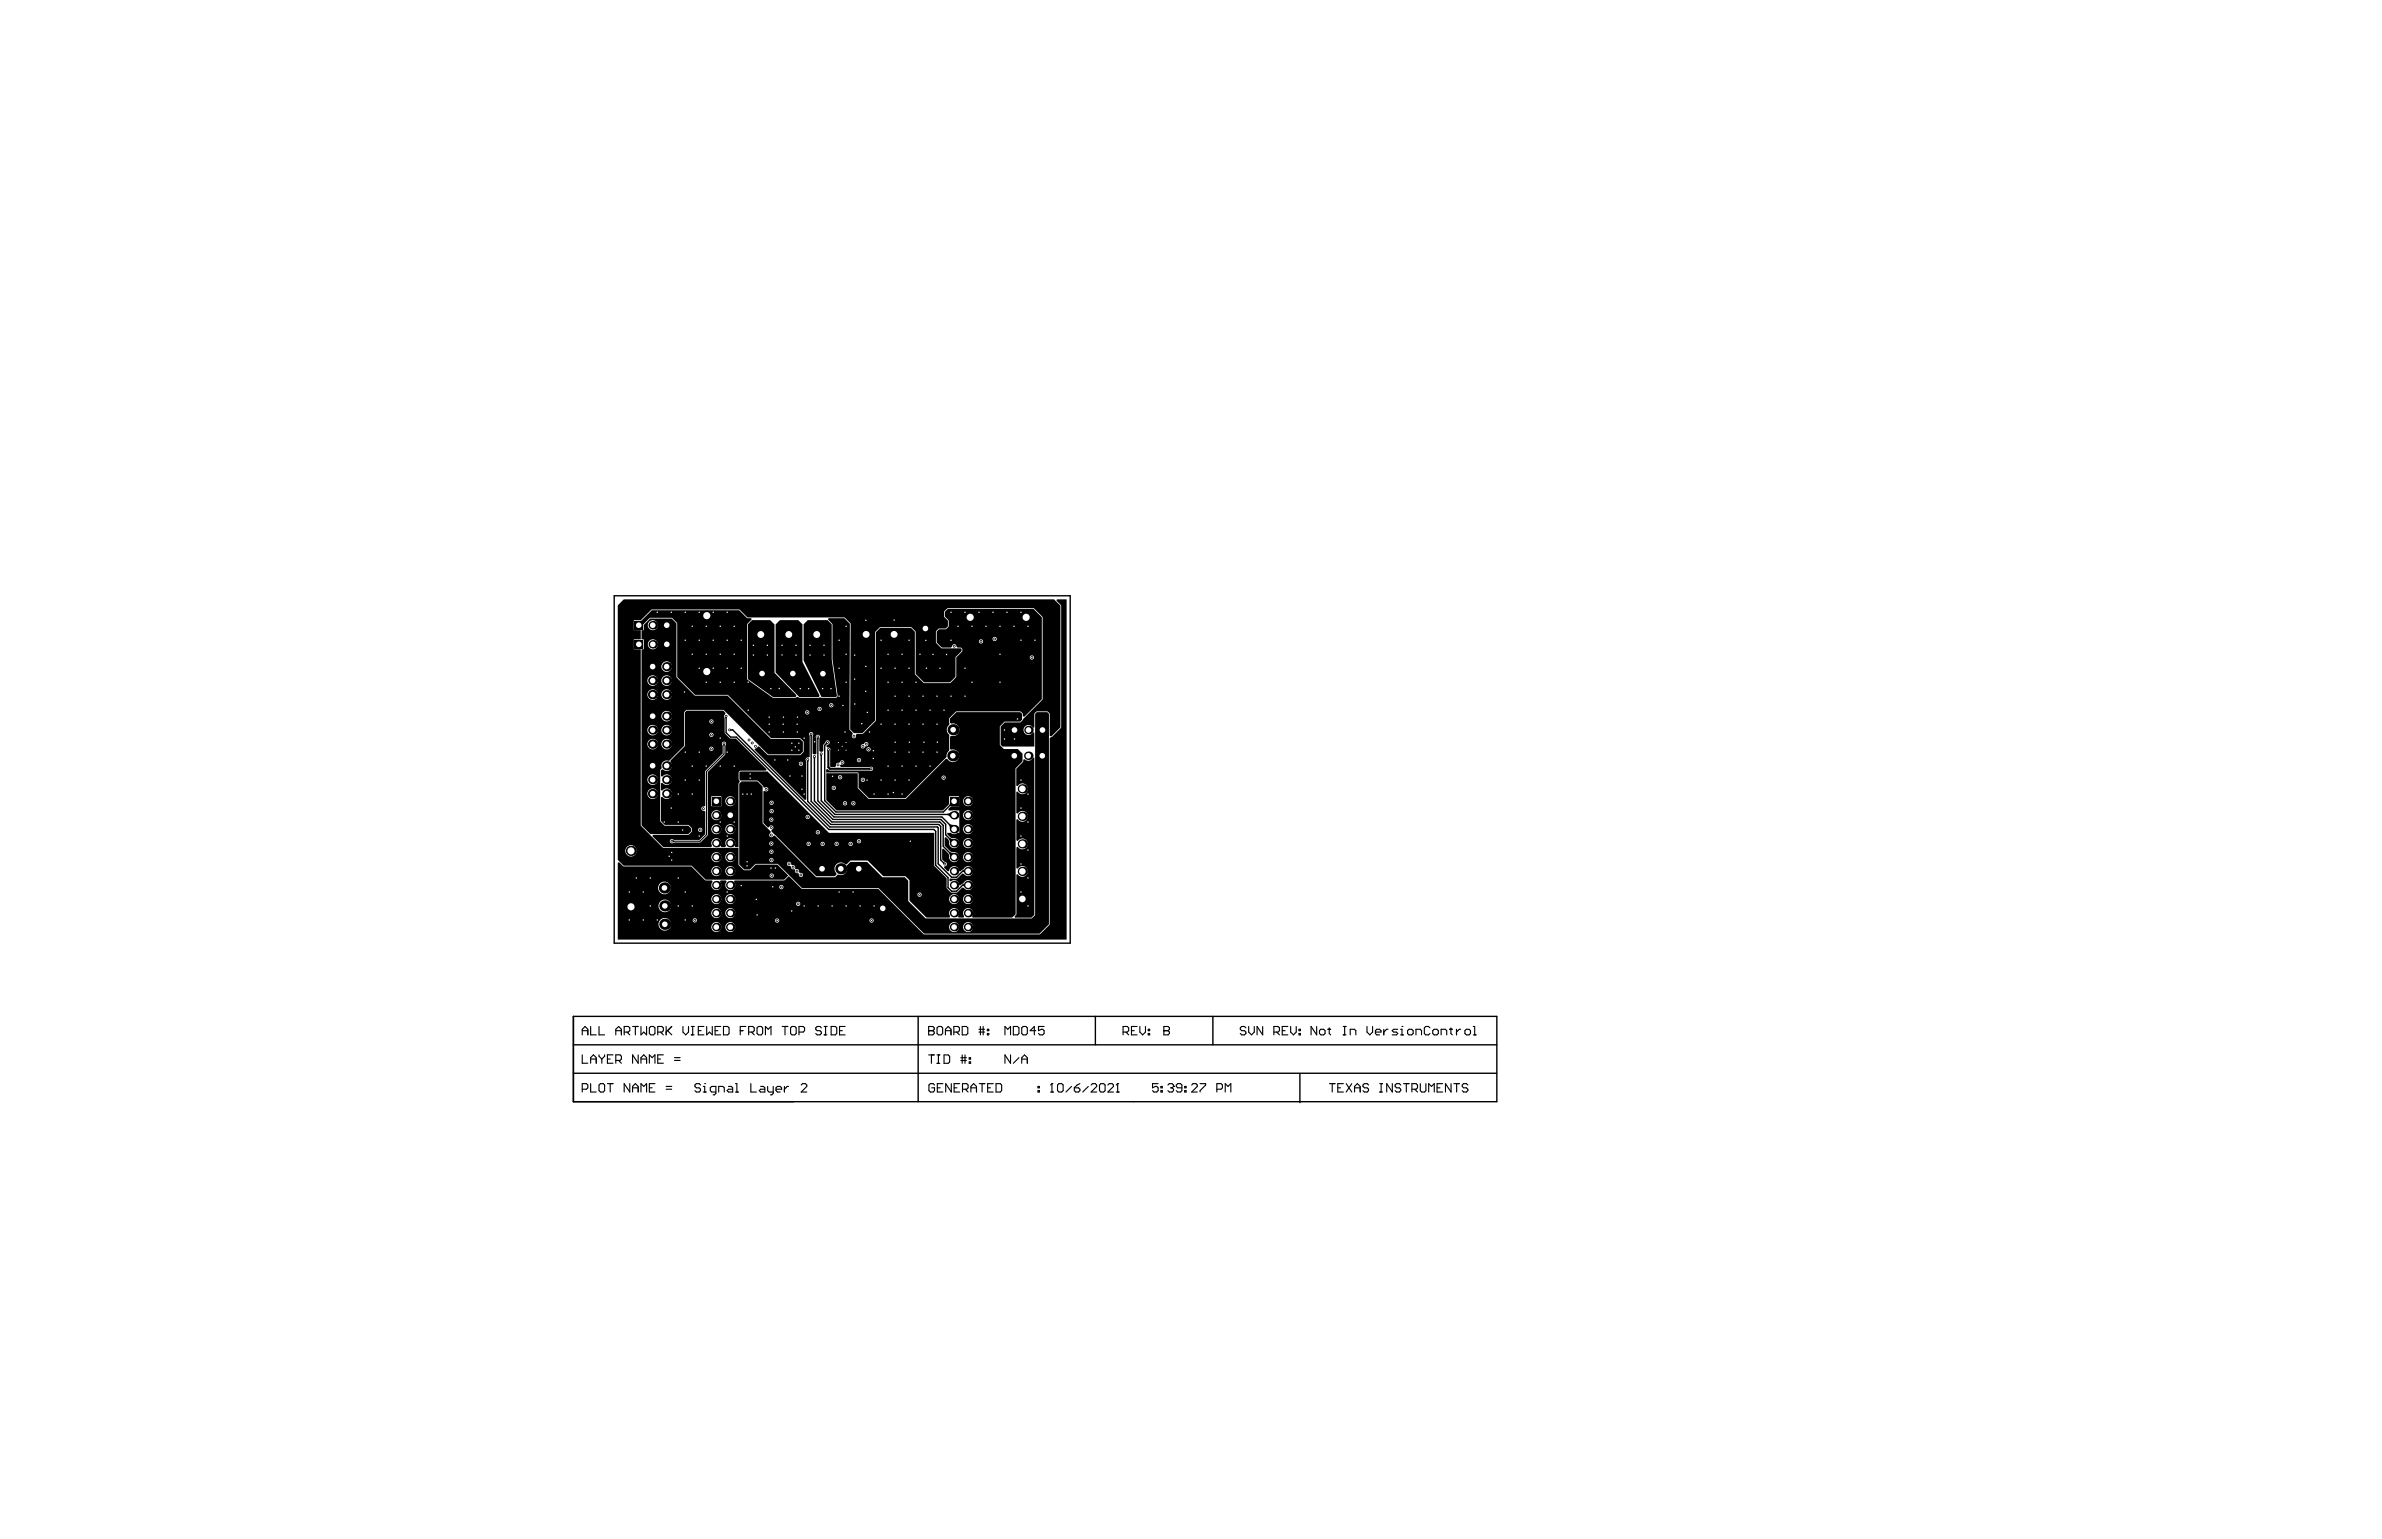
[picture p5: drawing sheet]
<svg xmlns="http://www.w3.org/2000/svg" width="432mm" height="279mm" viewBox="0 0 432 279" stroke-linecap="round" stroke-linejoin="round" font-family="sans-serif">
<g fill="none" stroke="#000" stroke-width=".25">
<path d="M111.3 108h82.7v63h-82.7zM131.6 129.9v3l.8 .8h1.1l16.7 16.7h19.1l.3 .3v6.2l2.3 2.2v1.8l.6 .7h.9l1.1-1.1h1v.1M132.3 132.3h.5l17.6 17.6h19.5l.2 .2v6.5l2.4 2.5h.9l1.1-1.1h1M146.4 137.7v7.6l4.2 4.2h19.6l.3 .3v6.1l.8 .8M147 133.1v12.2l3.8 3.7h19.6l.6 .7v3.7l2 2M147.6 137.2v8l3.4 3.4h19.6l.8 .9v1.9l1.6 1.5M148.3 133.6v11.6l2.9 2.9h19.5l2.3 2.2M148.9 136.7v8.5l2.5 2.5h21.4l.2 .1M150 134.6l-.5 .5v10.1l2 2h19.5l2-1.9M103.9 184.3v15.5h167.4v-15.5h-167.4v15.5M103.9 194.6h167.4M103.9 189.4h167.4"/>
<path d="M166.4 184.3v15.5M198.6 184.3v5.1M219.9 184.3v5.1M235.6 194.8v5.1"/>
</g>
<g fill="none" stroke="#000" stroke-width=".2">
<path d="M131.2 134.9v1.8l-3.1 3.2v11.4l-1.2 1.2h-5.1M105.5 186.9h1.1M105.5 187.6v-1l.6-.5 .5 .5v1M105.5 191.3v1.5h1.1M105.5 197.5h.8l.3-.3v-.5l-.3-.2h-.8v1.5M107.1 186.1v1.5h1M107.1 192.8v-1l.5-.5 .5 .5v1M107.1 196.5v1.5h1M107.1 192h1M108.6 186.1v1.5h1M108.6 196.7l.2-.2h.5l.3 .2v1l-.3 .3h-.5l-.2-.3zM108.6 191.3v.2l.5 .5"/>
<path d="M109.1 192v.8M109.6 191.3v.2l-.5 .5M110.1 196.5h1M110.1 192h.5M110.6 196.5v1.5M111.1 191.3h-1v1.5h1M111.6 186.9h1M111.6 192.3h.8l.2-.3v-.5l-.2-.2h-.8v1.5M111.6 187.6v-1l.5-.5 .5 .5v1M112.1 192.3l.5 .5M113.2 187.1h.7l.3-.2v-.5l-.3-.3h-.7v1.5M113.7 187.1l.5 .5"/>
<path d="M114.2 196.5v1.5l-1-1.5v1.5M114.7 186.1h1M114.7 198v-1l.5-.5 .5 .5v1M114.7 197.2h1M115.2 186.1v1.5M115.7 191.3v1.5l-1-1.5v1.5M116.2 186.1v1.5l.5-.5 .5 .5v-1.5M116.2 192.8v-1l.5-.5 .5 .5v1M116.2 198v-1.5l.5 .5 .5-.5v1.5M116.2 192h1M117.7 186.4l.3-.3h.5l.2 .3v1l-.2 .2h-.5l-.3-.2zM117.7 197.2h.5"/>
<path d="M117.7 192.8v-1.5l.5 .5 .5-.5v1.5M118.7 196.5h-1v1.5h1M119.2 187.1h.8l.2-.2v-.5l-.2-.3h-.8v1.5M119.2 192h.5M119.7 187.1l.5 .5M120.2 191.3h-1v1.5h1M120.8 197.5h1M120.8 197h1M120.8 186.1v1.5M121 186.9l.8 .7M121.8 186.1l-1 1M122.3 192.3h1"/>
<path d="M122.3 191.8h1M123.8 186.1v1l.5 .5 .5-.5v-1M125.3 187.6h.5M125.3 186.1h.5M125.6 186.1v1.5M126.6 186.9h.5M127 196.7l-.3-.2h-.5l-.2 .2v.3l.2 .2h.5l.3 .3v.2l-.3 .3h-.5l-.2-.3M127.5 198h.5M127.5 197h.2v1M127.6 186.1h-1v1.5h1M127.7 196.5h.1M128.1 186.1v1.5l.5-.5 .5 .5v-1.5"/>
<path d="M129.6 186.9h.5M129.8 198h-.8l-.2-.3v-.5l.2-.2h.8v1.3l-.3 .2h-.2M130.3 198v-1h.7l.3 .2v.8M130.6 186.1h-1v1.5h1M131.1 186.1h.8l.3 .3v1l-.3 .2h-.8zM132.1 197h.5l.2 .2v.8h-.7l-.3-.3 .3-.2h.7M133.3 196.5h.3v1.5M133.3 198h.5M134.2 186.9h.5M135.2 186.1h-1v1.5M135.7 187.1h.8l.2-.2v-.5l-.2-.3h-.8v1.5M136.1 196.5v1.5h1"/>
<path d="M136.2 187.1l.5 .5M137.5 186.1h.5l.2 .3v1l-.2 .2h-.5l-.3-.2v-1zM137.9 197h.5l.2 .2v.8h-.7l-.3-.3 .3-.2h.7M138.8 187.6v-1.5l.5 .5 .5-.5v1.5M139.2 197v.7l.2 .3h.8M140.2 197v1.3l-.3 .2h-.2M140.7 197.5h1v-.3l-.3-.2h-.5l-.2 .2v.5l.2 .3h.5M141.8 186.1h1M142.2 197v1M142.3 186.1v1.5M143 197h-.3l-.5 .5M143.3 186.4l.3-.3h.5l.2 .3v1l-.2 .2h-.5l-.3-.2z"/>
<path d="M144.8 187.1h.8l.3-.2v-.5l-.3-.3h-.8v1.5M145.2 196.7l.3-.2h.5l.3 .2v.3l-1.1 1h1.1M148.9 186.4l-.3-.3h-.5l-.2 .3v.2l.2 .3h.5l.3 .2v.3l-.3 .2h-.5l-.2-.2M149.4 187.6h.5M149.4 186.1h.5M149.7 186.1v1.5M150.7 186.1h.7l.3 .3v1l-.3 .2h-.7zM152.2 186.9h.5M153.2 186.1h-1v1.5h1M168.3 186.9h.1M168.3 186.1h.8l.3 .3v.2l-.3 .3 .3 .2v.3l-.3 .2h-.8zM168.3 186.9h.8"/>
<path d="M168.3 191.3h1.1M168.8 191.3v1.5M169.4 196.7l-.2-.2h-.6l-.2 .2v1l.2 .3h.6l.2-.3v-.5h-.5M169.9 186.4l.2-.3h.5l.3 .3v1l-.3 .2h-.5l-.2-.2zM169.9 192.8h.5M169.9 191.3h.5M169.9 197.2h.5M170.1 191.3v1.5M170.9 196.5h-1v1.5h1M171.1 191.3h.8l.2 .2v1l-.2 .3h-.8zM171.4 186.9h1M171.4 187.6v-1l.5-.5 .5 .5v1"/>
<path d="M172.4 196.5v1.5l-1-1.5v1.5M172.9 187.1h.8l.2-.2v-.5l-.2-.3h-.8v1.5M173 197.2h.5M173.4 187.1l.5 .5M174 196.5h-1v1.5h1M174.2 192.3h1M174.2 191.8h1M174.4 186.1h.8l.2 .3v1l-.2 .2h-.8zM174.4 191.3v1.5M174.5 197.5h.7l.3-.3v-.5l-.3-.2h-.7v1.5M174.9 191.3v1.5M175 197.5l.5 .5"/>
<path d="M175.7 192.5h.2v.3h-.2zM175.7 191.8h.2v.2h-.2zM176 197.2h1M176 198v-1l.5-.5 .5 .5v1M177.5 187.1h1M177.5 186.6h1M177.5 196.5h1M177.7 186.1v1.5M178 196.5v1.5M178.2 186.1v1.5M179 187.4h.2v.2h-.2zM179 186.6h.2v.3h-.2z"/>
<path d="M179 197.2h.5M180.1 196.5h-1.1v1.5h1.1M180.6 196.5h.7l.3 .2v1l-.3 .3h-.7zM182.2 187.6v-1.5l.5 .5 .5-.5v1.5M183.2 191.3v1.5l-1-1.5v1.5M183.7 186.1h.8l.2 .3v1l-.2 .2h-.8zM184.7 191.8l-1 1M185.2 186.4l.3-.3h.5l.2 .3v1l-.2 .2h-.5l-.3-.2zM185.2 192.8v-1l.5-.5 .5 .5v1M185.2 192h1M187.8 186.9h-1.1l.8-.8v1.5M188.2 197.7h.2v.3h-.2z"/>
<path d="M188.2 197h.2v.2h-.2zM189.3 186.1h-1v.8l.5-.3h.2l.3 .3v.5l-.3 .2h-.5l-.2-.2M190.4 198h.5M190.7 196.5h.1M190.7 196.5v1.5M190.7 196.5l-.3 .2M191.7 196.7l.3-.2h.5l.2 .2v1l-.2 .3h-.5l-.3-.3zM194.2 197l-1 1M194.7 197.2h.8l.3 .3v.2l-.3 .3h-.5l-.3-.3zM195.8 196.5l-.5 .2-.6 .5M197.3 197l-1 1M197.8 196.7l.2-.2h.6l.2 .2v.3l-1 1h1"/>
<path d="M199.6 196.5h.5l.2 .2v1l-.2 .3h-.5l-.3-.3v-1zM200.8 196.7l.3-.2h.5l.2 .2v.3l-1 1h1M202.4 198h.5M202.6 196.5h.1M202.6 196.5v1.5M202.6 196.5l-.2 .2M203.6 187.1h.7l.3-.2v-.5l-.3-.3h-.7v1.5M204.1 187.1l.5 .5M205.1 186.9h.5M206.1 186.1h-1v1.5h1M206.6 186.1v1l.5 .5 .5-.5v-1M208.2 187.4h.2v.2h-.2z"/>
<path d="M208.2 186.6h.2v.3h-.2zM209.9 196.5h-1v.7l.5-.2h.3l.2 .2v.5l-.2 .3h-.5l-.3-.3M210.4 197.7h.3v.3h-.3zM210.4 197h.3v.2h-.3zM211 186.9h.1M211 186.1h.7l.3 .3v.2l-.3 .3 .3 .2v.3l-.3 .2h-.7zM211 186.9h.7M211.7 196.7l.3-.2h.5l.2 .2v.3M212.2 197.2h.3M212.5 197.2l.2 .3v.2l-.2 .3h-.5l-.3-.3M212.7 197h.1M212.7 197l-.2 .2"/>
<path d="M214.2 197.2h-.7l-.3-.2v-.3l.3-.2h.5l.2 .2v1l-.2 .3h-.5l-.3-.3M214.8 197.7h.2v.3h-.2zM214.8 197h.2v.2h-.2zM216 196.7l.3-.2h.5l.2 .2v.3l-1 1h1M217.5 196.5h1.1v.2l-1.1 1v.3M220.6 197.5h.7l.3-.3v-.5l-.3-.2h-.7v1.5M222.1 198v-1.5l.5 .5 .5-.5v1.5M225.9 186.4l-.3-.3h-.5l-.3 .3v.2l.3 .3h.5l.3 .2v.3l-.3 .2h-.5l-.3-.2M226.4 186.1v1l.5 .5 .5-.5v-1M228.9 186.1v1.5l-1-1.5v1.5M230.9 187.1h.8l.2-.2v-.5l-.2-.3h-.8v1.5M231.4 187.1l.5 .5"/>
<path d="M232.4 186.9h.5M233.5 186.1h-1.1v1.5h1.1M234 186.1v1l.5 .5 .5-.5v-1M235.5 187.4h.2v.2h-.2zM235.5 186.6h.2v.3h-.2zM238.7 186.1v1.5l-1-1.5v1.5M239.4 186.6h.5l.3 .3v.5l-.3 .2h-.5l-.2-.2v-.5zM240.7 186.6h.5M241 186.4v1l.2 .2M241 196.5h1M241.5 196.5v1.5M242.5 197.2h.5"/>
<path d="M243.5 187.6h.5M243.5 186.1h.5M243.5 196.5h-1v1.5h1M243.8 186.1v1.5M244 196.5l1 1.5M244.8 187.6v-1h.7l.3 .3v.7M245 196.5l-1 1.5M245.6 197.2h1M245.6 198v-1l.5-.5 .5 .5v1M247.8 186.1v1l.5 .5 .5-.5v-1M248.1 196.7l-.3-.2h-.5l-.2 .2v.3l.2 .2h.5l.3 .3v.2l-.3 .3h-.5l-.2-.3M249.3 187.1h1v-.2l-.2-.3h-.5l-.3 .3v.5l.3 .2h.5"/>
<path d="M250.1 196.5h.5M250.1 198h.5M250.4 196.5v1.5M250.8 186.6v1M251.6 186.6h-.2l-.6 .5M252.4 196.5v1.5l-1-1.5v1.5M253.4 186.6h-.8l-.2 .3 .2 .2h.5l.3 .3-.3 .2h-.7M253.9 187.6h.5M253.9 186.6h.2v1M253.9 196.7l-.2-.2h-.5l-.3 .2v.3l.3 .2h.5l.2 .3v.2l-.2 .3h-.5l-.3-.3M254.1 186.1h.1M254.4 196.5h1"/>
<path d="M254.9 196.5v1.5M255.4 186.6h.5l.3 .3v.5l-.3 .2h-.5l-.2-.2v-.5zM255.9 197.5h.8l.3-.3v-.5l-.3-.2h-.8v1.5M256.5 197.5l.5 .5M256.7 187.6v-1h.7l.3 .3v.7M257.5 196.5v1.2l.2 .3h.5l.3-.3v-1.2M259 198v-1.5l.5 .5 .5-.5v1.5M259.2 186.4l-.2-.3h-.5l-.3 .3v1l.3 .2h.5l.2-.2M260 186.6h.5l.2 .3v.5l-.2 .2h-.5l-.3-.2v-.5zM260.5 197.2h.5M261.2 187.6v-1h.8l.3 .3v.7M261.5 196.5h-1v1.5h1"/>
<path d="M262.8 186.6h.5M263 186.4v1l.3 .2M263 196.5v1.5l-1-1.5v1.5M263.5 196.5h1.1M264 186.6v1M264.1 196.5v1.5M264.8 186.6h-.3l-.5 .5M265.8 186.6h.5l.3 .3v.5l-.3 .2h-.5l-.2-.2v-.5zM266.1 196.7l-.3-.2h-.5l-.2 .2v.3l.2 .2h.5l.3 .3v.2l-.3 .3h-.5l-.2-.3M267.1 187.6h.5M267.1 186.1h.2v1.5"/>
</g>
<g fill="#000">
<path d="M115 116.1h1.6v1.5h-1.6zM136 112.8l.3-.4h3.3l.8 .8v8.8l4 4-.2 .4h-4.1l-4.5-3.3v-9.9zM141.4 112.4h3.3l.8 .8v6.8l3.1 6.1-.2 .3h-3.5l-4.3-4.5v-8.7zM146.4 112.4h3.6l.8 .8a47.2 47.2 0 0 0 .9 13l-.2 .2h-2.6l-3.2-6.7v-6.5zM131.1 135h.3l-.1 .2h-.2zM131.4 130.1h.4v.1h-.3zM132.4 132.2h.2v.3h-.2zM146.2 137.9h.4l-.1 .2h-.2zM146.9 133.3h.3v.2h-.3zM147.5 137.3h.3v.2h-.3zM148.1 133.8h.3v.2h-.3zM148.7 136.9h.3v.2h-.3z"/>
<path d="M149.8 134.6l.2 .3-.2 .1-.1-.2zM185.5 137.7a.51 .51 0 0 1 .7 .2h.4l.4-.2 .2-.3h.3v28.5l-.5 .5h-3l-.1-.2 .4-.4-.1-7.2 .2-.1a1.02 1.02 0 0 0 1.6 .3 1.02 1.02 0 0 0 0-1.6 1.02 1.02 0 0 0-1.6 .3l-.2-.1v-3.7l.3-.2a.99 .99 0 0 0 1.5 .3 .99 .99 0 0 0 0-1.5 .99 .99 0 0 0-1.5 .2l-.3-.1v-3.8l.3-.1a.99 .99 0 0 0 1.5 .3 .99 .99 0 0 0 0-1.5 .99 .99 0 0 0-1.5 .2l-.3-.1v-3.8l.3-.1a.99 .99 0 0 0 1.5 .3 .99 .99 0 0 0 0-1.5 .99 .99 0 0 0-1.5 .2h-.3v-3.1l1.3-1.3zM122 152.4h.2v.2l-.2 .1zM171.1 156.3l.2 .1-.3 .3-.1-.2zM171.8 147.5l.7-.3-.2 1-.6-.4zM172.2 145.7l.3 .3-.3 .2-.2-.2zM172.2 151.9l.7 .2-.7 .8-.2-.8zM172.2 149.4l.7 .2-.7 .7-.2-.7zM172.2 154.5l.7 .1-.7 .8-.2-.8zM174.5 157.8l.3-.1v.5l-.3-.1zM174.5 160.4l.3-.2v.5l-.3-.1z"/>
<path d="M117.8 112.2h3.9l.9 .8v9.8l3.3 3.3h6l7.8 7.9h5.3l.5 .5v1.7l-.5 .6h-5.7l-8.1-8.1h-6.8l-.4 .4v6.1l-2.7 2.8a.95 .95 0 0 0-1.1 .2 .95 .95 0 0 0-.2 1.1l-.3 .3v9.3l.8 .8h4.3l.5 .5v.5l-.5 .5h-6.9l-1.6-1.6v-31.9h.4v-1.8h-.4v-1.6h.4v-1zM117.4 113.4a.91 .91 0 0 0 1.8 0 .91 .91 0 0 0-1.8 0zM117.4 116.8a.91 .91 0 0 0 1.8 0 .91 .91 0 0 0-1.8 0zM119.9 120.9a.96 .96 0 0 0 1.9 0 .96 .96 0 0 0-1.9 0zM119.9 123.4a.96 .96 0 0 0 1.9 0 .96 .96 0 0 0-1.9 0zM117.4 123.4a.96 .96 0 0 0 1.9 0 .96 .96 0 0 0-1.9 0zM119.9 125.9a.96 .96 0 0 0 1.9 0 .96 .96 0 0 0-1.9 0zM117.4 125.9a.96 .96 0 0 0 1.9 0 .96 .96 0 0 0-1.9 0zM119.9 129.9a.96 .96 0 0 0 1.9 0 .96 .96 0 0 0-1.9 0zM119.9 132.4a.96 .96 0 0 0 1.9 0 .96 .96 0 0 0-1.9 0zM117.4 132.4a.96 .96 0 0 0 1.9 0 .96 .96 0 0 0-1.9 0zM119.9 134.9a.96 .96 0 0 0 1.9 0 .96 .96 0 0 0-1.9 0zM117.4 134.9a.96 .96 0 0 0 1.9 0 .96 .96 0 0 0-1.9 0zM117.4 141.4a.96 .96 0 0 0 1.9 0 .96 .96 0 0 0-1.9 0zM117.4 143.9a.96 .96 0 0 0 1.9 0 .96 .96 0 0 0-1.9 0z"/>
<path d="M115 112.6h1.2l2-2h15.8l1.4 1.4 .8 .1v.1l-.8 1 .1 10.1 4.6 3.2h4.1l.5-.1 .2 .1h6.6l.3-.3a46.9 46.9 0 0 1-.9-13l-.8-.9 .1-.2h2.9l1 1-.1 19.1 .6 .7-.1 .3a.39 .39 0 0 0 .2 .7 .39 .39 0 0 0 .4-.6l.2-.2 1.2-.1 2.3-2.3v-16.1l.7-.7h5.7l.6 .6 .1 7.8 1.6 1.5 4.7 .1 1.1-1.1v-3.6l1.1-1v-.5l-.2-.3h-.6l-.3-.5-.3-.1-.3 .1-.3 .5h-1.7l-.9-.9v-2l.4-.4h1.3l.5-.5v-1.1l-.7-.7v-.9l.5-.5h15.6l1.5 1.5v14.9l-3.2 3.2-.3-.1v-.6l-.5-.3h-11.5l-1.3 1.2v1.2a1.13 1.13 0 0 0 0 1.8v2.9a1.53 1.53 0 0 0-.6 1.2l-7.4 7.4h-6.6l-1.9-1.9v-2.7h-5.8v-.6l.2-.1 .4 .3h7.3a.38 .38 0 0 0 .6-.3 .38 .38 0 0 0-.6-.3h-5.3l-.1-.4 .2-.1a.39 .39 0 0 0 .5-.2 .39 .39 0 0 0-.2-.5 .39 .39 0 0 0-.5 .3l-.7 .2-.2 .7-.9-.1v-3.1l-.1-.3-.6-.2v-.2l.2-.2a.39 .39 0 0 0 .4-.4 .39 .39 0 0 0-.4-.4 .39 .39 0 0 0-.4 .5l-.3 .3-.1 1.2-.2 .1-.4-.1-.1-2.3a.39 .39 0 0 0 0-.6 .39 .39 0 0 0-.5 .1 .39 .39 0 0 0 0 .5v2.7l-.4 .2-.3-.2v-3.2a.39 .39 0 0 0 0-.6 .39 .39 0 0 0-.6 .1 .39 .39 0 0 0 .1 .5v3.8l-.3 .1a.45 .45 0 0 0-.4 .7l.1 7-.3 .1-9.1-9.2 .1-.2 .7-.4 1.6 1.6h5.8l.7-.6-.1-1.9-.6-.5h-5.2l-7.8-7.9h-6l-3.2-3.2-.1-9.9-1-.9h-3.8l-1.3 1.3v.8h-1.6zM179.9 115.9a.4 .4 0 0 0 .8 0 .4 .4 0 0 0-.8 0zM177.4 116.3a.4 .4 0 0 0 .8 0 .4 .4 0 0 0-.8 0zM186.7 119.2a.39 .39 0 0 0 .7 0 .39 .39 0 0 0-.7 0zM150.3 127.9a.4 .4 0 0 0 .8 0 .4 .4 0 0 0-.8 0zM148.2 128.5a.4 .4 0 0 0 .8 0 .4 .4 0 0 0-.8 0zM145.9 129.2a.4 .4 0 0 0 .8 0 .4 .4 0 0 0-.8 0zM156.2 135a.41 .41 0 0 0 .1 .7 .41 .41 0 0 0 .6-.4 .41 .41 0 0 0 .5-.3 .41 .41 0 0 0-.3-.5 .41 .41 0 0 0-.5 .4zM157.1 135.9a.39 .39 0 0 0 .7 0 .39 .39 0 0 0-.7 0zM155.3 137.8a.4 .4 0 0 0 .8 0 .4 .4 0 0 0-.8 0zM144.8 138.5a.4 .4 0 0 0 .8 0 .4 .4 0 0 0-.8 0zM156 141.4a.4 .4 0 0 0 .8 0 .4 .4 0 0 0-.8 0z"/>
<path d="M113.1 108.7h78l1.1 1.2v22l-1.6 1.6h-.3l-.1-4.2-.4-.3h-1.9l-.4 .4v2.5l-.3 .1a.91 .91 0 0 0-1.3-.3 .91 .91 0 0 0 0 1.4 .91 .91 0 0 0 1.3-.3h.3v2.6h-5.8l-.3-.4v-3.2l.7-.8 2.9-.1 4-4.1v-14.9l-1.6-1.6h-15.7l-.6 .6v.9l.7 .7v1l-.4 .5h-1.2l-.5 .5v2l1 1.1h3.4l.2 .1v.4l-1.1 1.1v3.5l-1 1h-4.7l-1.5-1.5v-7.7l-.8-.8h-5.7l-.9 .9v16l-2.3 2.3h-1.5l-.7-.7 .1-19.2-1.1-1h-17.6l-1.4-1.5h-16l-1.9 1.9-1.3 .1v1.8h1.3v1.6h-1.3v1.8h1.3l-.1 32 4.1 4h13.7v3.1l.9 .9h1.2l1-.9h3.9l2 2-.8 .7h-14.2l-2.5-2.5h-12.3l-1.1-1.1v-46.1zM113.3 154.3a1.05 1.05 0 0 0 2.1 0 1.05 1.05 0 0 0-2.1 0zM131.5 155.4a.91 .91 0 0 0 1.8 0 .91 .91 0 0 0-1.8 0zM128.9 155.4a.95 .95 0 0 0 1.9 0 .95 .95 0 0 0-1.9 0zM131.5 158a.91 .91 0 0 0 1.8 0 .91 .91 0 0 0-1.8 0zM128.9 158a.95 .95 0 0 0 1.9 0 .95 .95 0 0 0-1.9 0zM139.5 158.8a.4 .4 0 0 0 .8 0 .4 .4 0 0 0-.8 0z"/>
<path d="M124.5 128.9h6.6l.4 .4-.1 .2a.39 .39 0 0 0-.1 .6l.1 2.9 .9 .9h1.1l5.6 5.6-.2 .2h-4.6l-.3 .3v1.3l.2 .3-.2 .5v11.5h-.6l-.1-.3a.91 .91 0 0 0-.8-1.3 .91 .91 0 0 0-.8 1.3l-.1 .3h-.7l-.2-.3a.91 .91 0 0 0-.7-1.3 .91 .91 0 0 0-.8 1.3l-.2 .3h-8.6l-2-2 .1-.2h6.4l.6-.6v-.6l-.6-.6h-4.3l-.7-.7v-4.3l.3-.1a.95 .95 0 0 0 1.4 .1 .95 .95 0 0 0 0-1.4 .95 .95 0 0 0-1.4 .2l-.3-.1v-1.3l.3-.1a.95 .95 0 0 0 1.4 .2 .95 .95 0 0 0 0-1.4 .95 .95 0 0 0-1.4 .1l-.3-.1v-1l.2-.2a1.03 1.03 0 0 0 1.2 .2 1.03 1.03 0 0 0 .6-1.1l-.3-.4 .1-.3 2.5-2.6 .1-6.1zM128.6 130.8a.4 .4 0 0 0 .8 0 .4 .4 0 0 0-.8 0zM128.6 133.2a.4 .4 0 0 0 .8 0 .4 .4 0 0 0-.8 0zM128.6 135.8a.4 .4 0 0 0 .8 0 .4 .4 0 0 0-.8 0zM129 144.4v1.8h1.8v-1.8zM131.5 145.3a.91 .91 0 0 0 1.8 0 .91 .91 0 0 0-1.8 0zM131 134.6l-.1 .3 .1 .4v1.3l-3.1 3.2-.1 6.3-.2 .1a.38 .38 0 0 0-.5 .4 .38 .38 0 0 0 .5 .4l.2 .2v4l-1 1.1h-4.7a.4 .4 0 0 0-.6 0 .4 .4 0 0 0 .1 .6 .4 .4 0 0 0 .6-.1l4.8-.1 1.3-1.3v-11.4l3.2-3.2v-1.7a.39 .39 0 0 0 0-.5 .39 .39 0 0 0-.5 0zM128.9 147.8a.95 .95 0 0 0 1.9 0 .95 .95 0 0 0-1.9 0zM126.5 150.5a.4 .4 0 0 0 .8 0 .4 .4 0 0 0-.8 0zM131.5 150.3a.91 .91 0 0 0 1.8 0 .91 .91 0 0 0-1.8 0zM128.9 150.3a.95 .95 0 0 0 1.9 0 .95 .95 0 0 0-1.9 0z"/>
<path d="M134 140.1l.2-.2h4.9l11.2 11.1h19.1v6l2.2 2.2v1.8l.7 .8h1.2l.9-.9 .3 .1a.9 .9 0 0 0 1.4 0 .9 .9 0 0 0-.2-1.3 .9 .9 0 0 0-1.3 .5l-.5 .3-.2-.1-.1-.1a.9 .9 0 0 0-1.4-.5l-.3-.1 .1-.4h1.3l.9-.9 .5 .2a.9 .9 0 0 0 1.3-.2 .9 .9 0 0 0-.4-1.3 .9 .9 0 0 0-1.2 .6l-.5 .3-.2-.1a.9 .9 0 0 0-.9-.9 .9 .9 0 0 0-.9 .9l-.3 .1-.7-.7 .1-.2a.39 .39 0 0 0 .5-.4 .39 .39 0 0 0-.4-.4l-.5-.5v-1.8l.2-.1 .9 .8 .1 .3a.93 .93 0 0 0 .9 1.3 .93 .93 0 0 0 .8-1.3 2.13 2.13 0 0 0-1.4-.6l-1.1-1.1v-1.4l.3-.1 .5 .7a.93 .93 0 0 0 .9 1.3 .93 .93 0 0 0 .8-1.4 2.13 2.13 0 0 0-1.4-.5l-.6-.6v-.3h.6l.7 .3 .9-.3v-4.1h-1.9l-.1-.2 .6-.5h1.4v-1.8h-1.8v1.4l-1.2 1.1h-19.2l-1.9-1.8v-4.9h5.7v2.7l2 2h6.7l7.3-7.3 .3 .1a1.16 1.16 0 0 0 1.5 .3 1.16 1.16 0 0 0 .5-1.4 1.16 1.16 0 0 0-1.4-.7l-.2-.1v-2.2l.3-.2a1.15 1.15 0 0 0 1.4-1.1 1.15 1.15 0 0 0-1.5-1.1l-.2-.2v-.7l1.2-1.2h11.5l.4 .3v1.1l-.4 .3h-2.8l-.9 .9v3.4l.8 .7h2.5l.9 .9v1.3l-1.3 1.3v26.5l-.6 .6h-7.2v-.4a.91 .91 0 0 0-.9-1.3 .91 .91 0 0 0-.6 1.4l-.1 .3h-.9l-.1-.4a.91 .91 0 0 0-.8-1.3 .91 .91 0 0 0-.6 1.4l-.2 .3h-4.2l-3-3.1v-3.7l-.8-.7h-4l-2.8-2.9h-3.1l-.7 .7h-.3a1.15 1.15 0 0 0-1.6 0 1.15 1.15 0 0 0 0 1.6v.3l-.3 .3h-3.3l-8.1-8.1 .1-.4a.39 .39 0 0 0 .1-.6 .39 .39 0 0 0-.6 .1l-.3 .1-.8-.8v-5.7l.2-.1a.42 .42 0 0 0 .6 0 .42 .42 0 0 0 0-.6 .42 .42 0 0 0-.6 0l-1.3-1.3h-3.1l-.2-.2zM151.9 140.9a.4 .4 0 0 0 .8 0 .4 .4 0 0 0-.8 0zM170.7 141a.39 .39 0 0 0 .7 0 .39 .39 0 0 0-.7 0zM150.8 142.9a.39 .39 0 0 0 .7 0 .39 .39 0 0 0-.7 0zM139.5 145.6a.4 .4 0 0 0 .8 0 .4 .4 0 0 0-.8 0zM154.3 145.7a.4 .4 0 0 0 .8 0 .4 .4 0 0 0-.8 0zM152.8 145.7a.4 .4 0 0 0 .8 0 .4 .4 0 0 0-.8 0zM174.6 145.3a.91 .91 0 0 0 1.8 0 .91 .91 0 0 0-1.8 0zM139.5 147.1a.4 .4 0 0 0 .8 0 .4 .4 0 0 0-.8 0zM146 148.1a.4 .4 0 0 0 .8 0 .4 .4 0 0 0-.8 0zM174.6 147.8a.91 .91 0 0 0 1.8 0 .91 .91 0 0 0-1.8 0zM139.4 148.6a.4 .4 0 0 0 .8 0 .4 .4 0 0 0-.8 0zM174.6 150.3a.91 .91 0 0 0 1.8 0 .91 .91 0 0 0-1.8 0zM147.9 150.9a.39 .39 0 0 0 .7 0 .39 .39 0 0 0-.7 0zM155.3 152.5a.4 .4 0 0 0 .8 0 .4 .4 0 0 0-.8 0zM151.3 153a.39 .39 0 0 0 .7 0 .39 .39 0 0 0-.7 0zM153.8 153a.4 .4 0 0 0 .8 0 .4 .4 0 0 0-.8 0zM146.2 153a.4 .4 0 0 0 .8 0 .4 .4 0 0 0-.8 0zM148.7 153a.4 .4 0 0 0 .8 0 .4 .4 0 0 0-.8 0zM174.6 152.9a.91 .91 0 0 0 1.8 0 .91 .91 0 0 0-1.8 0zM174.6 155.4a.91 .91 0 0 0 1.8 0 .91 .91 0 0 0-1.8 0zM166.3 162.2a.4 .4 0 0 0 .8 0 .4 .4 0 0 0-.8 0zM174.6 163a.91 .91 0 0 0 1.8 0 .91 .91 0 0 0-1.8 0zM172 163a.95 .95 0 0 0 1.9 0 .95 .95 0 0 0-1.9 0z"/>
<path d="M134.4 141.7h2.9l.9 .9v6.7l1.5 1.5v.2a.44 .44 0 0 0-.2 .7 .44 .44 0 0 0 .8-.2h.2l7.4 7.6h3.5l.5-.6a1.14 1.14 0 0 0 1.3-.2 1.14 1.14 0 0 0 .2-1.3l.8-.7h3l2.8 2.8h4l.6 .6v3.7l3.2 3.1h19.2l.6-.6v-36.4l.4-.4h1.8l.3 .3v38.2l-1.7 1.7h-20.9l-8.2-8.3h-13.9l-4.4-4.4h-4l-1 1h-1.1l-.9-.9v-14.6zM139.4 153a.4 .4 0 0 0 .8 0 .4 .4 0 0 0-.8 0zM139.5 154.4a.39 .39 0 0 0 .7 0 .39 .39 0 0 0-.7 0zM139.5 156a.39 .39 0 0 0 .7 0 .39 .39 0 0 0-.7 0zM142.8 156.4a.42 .42 0 0 0-.1 .5 .42 .42 0 0 0 .6 .1l.1 .2a.38 .38 0 0 0 .2 .4 .38 .38 0 0 0 .4 0l.2 .1a.39 .39 0 0 0 0 .5 .39 .39 0 0 0 .5 .1l.1 .2a.39 .39 0 0 0 .3 .5 .39 .39 0 0 0 .5-.4 .39 .39 0 0 0-.6-.3l-.2-.2a.39 .39 0 0 0-.1-.4 .39 .39 0 0 0-.4-.1l-.2-.1a.42 .42 0 0 0-.1-.5 .42 .42 0 0 0-.4-.1l-.4-.6zM174.6 168.1a.91 .91 0 0 0 1.8 0 .91 .91 0 0 0-1.8 0zM172 168.1a.95 .95 0 0 0 1.9 0 .95 .95 0 0 0-1.9 0z"/>
<path d="M112 156.4l.2-.1 .9 .8h12.2l2.5 2.5h1.3l.1 .3a.9 .9 0 0 0 0 1.2 .9 .9 0 0 0 1.3 0 .9 .9 0 0 0 0-1.2l.1-.3h1l.1 .3a.9 .9 0 0 0 .1 1.2 .9 .9 0 0 0 1.2 0 .9 .9 0 0 0 .1-1.2l.1-.3h8.9l.9-.8 2.4 2.4h13.8l8.3 8.2h21.1l1.7-1.8v-33.8l.4-.2 1.7-1.7v-22l-.9-1 .1-.2h1.8v61.7h-81.4zM141.3 160.8a.39 .39 0 0 0 .7 0 .39 .39 0 0 0-.7 0zM119.3 161a1.15 1.15 0 0 0 2.3 0 1.15 1.15 0 0 0-2.3 0zM131.5 163a.91 .91 0 0 0 1.8 0 .91 .91 0 0 0-1.8 0zM128.9 163a.95 .95 0 0 0 1.9 0 .95 .95 0 0 0-1.9 0zM144.3 163.9a.4 .4 0 0 0 .8 0 .4 .4 0 0 0-.8 0zM119.4 164.3a1.15 1.15 0 0 0 2.3 0 1.15 1.15 0 0 0-2.3 0zM131.5 165.6a.91 .91 0 0 0 1.8 0 .91 .91 0 0 0-1.8 0zM128.9 165.6a.95 .95 0 0 0 1.9 0 .95 .95 0 0 0-1.9 0zM125.6 166.9a.39 .39 0 0 0 .7 0 .39 .39 0 0 0-.7 0zM157.6 166.9a.4 .4 0 0 0 .8 0 .4 .4 0 0 0-.8 0zM140.5 166.9a.4 .4 0 0 0 .8 0 .4 .4 0 0 0-.8 0zM119.4 167.6a1.15 1.15 0 0 0 2.3 0 1.15 1.15 0 0 0-2.3 0zM131.5 168.1a.91 .91 0 0 0 1.8 0 .91 .91 0 0 0-1.8 0zM128.9 168.1a.95 .95 0 0 0 1.9 0 .95 .95 0 0 0-1.9 0z"/>
<circle cx="118.3" cy="134.9" r=".82"/>
<circle cx="118.3" cy="125.9" r=".82"/>
<circle cx="151.9" cy="138.7" r=".25"/>
<circle cx="114.4" cy="154.3" r=".9"/>
<circle cx="118.3" cy="143.9" r=".82"/>
<circle cx="175.5" cy="145.3" r=".77"/>
</g>
<path d="M150.2 135.9h.1M150.2 135.9v3.2l.2 .3h7.5" fill="none" stroke="#000" stroke-width=".38"/>
<circle cx="151.9" cy="138.7" r=".13" fill="#fff"/>
<circle cx="150.2" cy="135.9" r=".25" fill="#000"/>
<circle cx="150.2" cy="135.9" r=".13" fill="#fff"/>
<circle cx="153.4" cy="134.6" r=".25" fill="#000"/>
<circle cx="153.4" cy="134.6" r=".1" fill="#fff"/>
<circle cx="152" cy="134.6" r=".25" fill="#000"/>
<circle cx="152" cy="134.6" r=".1" fill="#fff"/>
<circle cx="153.4" cy="136" r=".25" fill="#000"/>
<circle cx="153.4" cy="136" r=".1" fill="#fff"/>
<circle cx="152" cy="136" r=".25" fill="#000"/>
<circle cx="152" cy="136" r=".1" fill="#fff"/>
<circle cx="152.7" cy="135.3" r=".25" fill="#000"/>
<circle cx="152.7" cy="135.3" r=".1" fill="#fff"/>
<circle cx="187.6" cy="116.1" r=".25" fill="#000"/>
<circle cx="187.6" cy="116.1" r=".13" fill="#fff"/>
<circle cx="185.1" cy="111" r=".25" fill="#000"/>
<circle cx="185.1" cy="111" r=".13" fill="#fff"/>
<circle cx="186.3" cy="113.6" r=".25" fill="#000"/>
<circle cx="186.3" cy="113.6" r=".13" fill="#fff"/>
<circle cx="185.1" cy="116.1" r=".25" fill="#000"/>
<circle cx="185.1" cy="116.1" r=".13" fill="#fff"/>
<circle cx="185.1" cy="141.4" r=".25" fill="#000"/>
<circle cx="185.1" cy="141.4" r=".13" fill="#fff"/>
<circle cx="186.3" cy="144" r=".25" fill="#000"/>
<circle cx="186.3" cy="144" r=".13" fill="#fff"/>
<circle cx="185.1" cy="146.5" r=".25" fill="#000"/>
<circle cx="185.1" cy="146.5" r=".13" fill="#fff"/>
<circle cx="186.3" cy="149.1" r=".25" fill="#000"/>
<circle cx="186.3" cy="149.1" r=".13" fill="#fff"/>
<circle cx="185.1" cy="151.6" r=".25" fill="#000"/>
<circle cx="185.1" cy="151.6" r=".13" fill="#fff"/>
<circle cx="186.3" cy="154.1" r=".25" fill="#000"/>
<circle cx="186.3" cy="154.1" r=".13" fill="#fff"/>
<circle cx="185.1" cy="156.7" r=".25" fill="#000"/>
<circle cx="185.1" cy="156.7" r=".13" fill="#fff"/>
<circle cx="186.3" cy="159.2" r=".25" fill="#000"/>
<circle cx="186.3" cy="159.2" r=".13" fill="#fff"/>
<circle cx="185.1" cy="161.7" r=".25" fill="#000"/>
<circle cx="185.1" cy="161.7" r=".13" fill="#fff"/>
<circle cx="186.3" cy="164.3" r=".25" fill="#000"/>
<circle cx="186.3" cy="164.3" r=".13" fill="#fff"/>
<circle cx="182.5" cy="111" r=".25" fill="#000"/>
<circle cx="182.5" cy="111" r=".13" fill="#fff"/>
<circle cx="183.8" cy="113.6" r=".25" fill="#000"/>
<circle cx="183.8" cy="113.6" r=".13" fill="#fff"/>
<circle cx="180" cy="111" r=".25" fill="#000"/>
<circle cx="180" cy="111" r=".13" fill="#fff"/>
<circle cx="181.3" cy="113.6" r=".25" fill="#000"/>
<circle cx="181.3" cy="113.6" r=".13" fill="#fff"/>
<circle cx="181.3" cy="118.6" r=".25" fill="#000"/>
<circle cx="181.3" cy="118.6" r=".13" fill="#fff"/>
<circle cx="181.3" cy="123.7" r=".25" fill="#000"/>
<circle cx="181.3" cy="123.7" r=".13" fill="#fff"/>
<circle cx="177.5" cy="111" r=".25" fill="#000"/>
<circle cx="177.5" cy="111" r=".13" fill="#fff"/>
<circle cx="178.7" cy="113.6" r=".25" fill="#000"/>
<circle cx="178.7" cy="113.6" r=".13" fill="#fff"/>
<circle cx="174.9" cy="111" r=".25" fill="#000"/>
<circle cx="174.9" cy="111" r=".13" fill="#fff"/>
<circle cx="176.2" cy="113.6" r=".25" fill="#000"/>
<circle cx="176.2" cy="113.6" r=".13" fill="#fff"/>
<circle cx="174.9" cy="121.2" r=".25" fill="#000"/>
<circle cx="174.9" cy="121.2" r=".13" fill="#fff"/>
<circle cx="176.2" cy="123.7" r=".25" fill="#000"/>
<circle cx="176.2" cy="123.7" r=".13" fill="#fff"/>
<circle cx="174.9" cy="126.2" r=".25" fill="#000"/>
<circle cx="174.9" cy="126.2" r=".13" fill="#fff"/>
<circle cx="172.4" cy="111" r=".25" fill="#000"/>
<circle cx="172.4" cy="111" r=".13" fill="#fff"/>
<circle cx="173.7" cy="113.6" r=".25" fill="#000"/>
<circle cx="173.7" cy="113.6" r=".13" fill="#fff"/>
<circle cx="172.4" cy="116.1" r=".25" fill="#000"/>
<circle cx="172.4" cy="116.1" r=".13" fill="#fff"/>
<circle cx="172.4" cy="126.2" r=".25" fill="#000"/>
<circle cx="172.4" cy="126.2" r=".13" fill="#fff"/>
<circle cx="169.9" cy="126.2" r=".25" fill="#000"/>
<circle cx="169.9" cy="126.2" r=".13" fill="#fff"/>
<circle cx="171.1" cy="128.8" r=".25" fill="#000"/>
<circle cx="171.1" cy="128.8" r=".13" fill="#fff"/>
<circle cx="169.9" cy="131.3" r=".25" fill="#000"/>
<circle cx="169.9" cy="131.3" r=".13" fill="#fff"/>
<circle cx="169.9" cy="136.4" r=".25" fill="#000"/>
<circle cx="169.9" cy="136.4" r=".13" fill="#fff"/>
<circle cx="167.3" cy="126.2" r=".25" fill="#000"/>
<circle cx="167.3" cy="126.2" r=".13" fill="#fff"/>
<circle cx="168.6" cy="128.8" r=".25" fill="#000"/>
<circle cx="168.6" cy="128.8" r=".13" fill="#fff"/>
<circle cx="167.3" cy="131.3" r=".25" fill="#000"/>
<circle cx="167.3" cy="131.3" r=".13" fill="#fff"/>
<circle cx="167.3" cy="136.4" r=".25" fill="#000"/>
<circle cx="167.3" cy="136.4" r=".13" fill="#fff"/>
<circle cx="168.6" cy="138.9" r=".25" fill="#000"/>
<circle cx="168.6" cy="138.9" r=".13" fill="#fff"/>
<circle cx="164.8" cy="116.1" r=".25" fill="#000"/>
<circle cx="164.8" cy="116.1" r=".13" fill="#fff"/>
<circle cx="164.8" cy="121.2" r=".25" fill="#000"/>
<circle cx="164.8" cy="121.2" r=".13" fill="#fff"/>
<circle cx="166.1" cy="123.7" r=".25" fill="#000"/>
<circle cx="166.1" cy="123.7" r=".13" fill="#fff"/>
<circle cx="164.8" cy="126.2" r=".25" fill="#000"/>
<circle cx="164.8" cy="126.2" r=".13" fill="#fff"/>
<circle cx="166.1" cy="128.8" r=".25" fill="#000"/>
<circle cx="166.1" cy="128.8" r=".13" fill="#fff"/>
<circle cx="164.8" cy="131.3" r=".25" fill="#000"/>
<circle cx="164.8" cy="131.3" r=".13" fill="#fff"/>
<circle cx="164.8" cy="136.4" r=".25" fill="#000"/>
<circle cx="164.8" cy="136.4" r=".13" fill="#fff"/>
<circle cx="166.1" cy="138.9" r=".25" fill="#000"/>
<circle cx="166.1" cy="138.9" r=".13" fill="#fff"/>
<circle cx="164.8" cy="141.4" r=".25" fill="#000"/>
<circle cx="164.8" cy="141.4" r=".13" fill="#fff"/>
<circle cx="163.5" cy="118.6" r=".25" fill="#000"/>
<circle cx="163.5" cy="118.6" r=".13" fill="#fff"/>
<circle cx="162.3" cy="121.2" r=".25" fill="#000"/>
<circle cx="162.3" cy="121.2" r=".13" fill="#fff"/>
<circle cx="163.5" cy="123.7" r=".25" fill="#000"/>
<circle cx="163.5" cy="123.7" r=".13" fill="#fff"/>
<circle cx="162.3" cy="126.2" r=".25" fill="#000"/>
<circle cx="162.3" cy="126.2" r=".13" fill="#fff"/>
<circle cx="163.5" cy="128.8" r=".25" fill="#000"/>
<circle cx="163.5" cy="128.8" r=".13" fill="#fff"/>
<circle cx="162.3" cy="131.3" r=".25" fill="#000"/>
<circle cx="162.3" cy="131.3" r=".13" fill="#fff"/>
<circle cx="162.3" cy="136.4" r=".25" fill="#000"/>
<circle cx="162.3" cy="136.4" r=".13" fill="#fff"/>
<circle cx="163.5" cy="138.9" r=".25" fill="#000"/>
<circle cx="163.5" cy="138.9" r=".13" fill="#fff"/>
<circle cx="162.3" cy="141.4" r=".25" fill="#000"/>
<circle cx="162.3" cy="141.4" r=".13" fill="#fff"/>
<circle cx="163.5" cy="144" r=".25" fill="#000"/>
<circle cx="163.5" cy="144" r=".13" fill="#fff"/>
<circle cx="159.7" cy="116.1" r=".25" fill="#000"/>
<circle cx="159.7" cy="116.1" r=".13" fill="#fff"/>
<circle cx="161" cy="118.6" r=".25" fill="#000"/>
<circle cx="161" cy="118.6" r=".13" fill="#fff"/>
<circle cx="159.7" cy="121.2" r=".25" fill="#000"/>
<circle cx="159.7" cy="121.2" r=".13" fill="#fff"/>
<circle cx="161" cy="123.7" r=".25" fill="#000"/>
<circle cx="161" cy="123.7" r=".13" fill="#fff"/>
<circle cx="161" cy="128.8" r=".25" fill="#000"/>
<circle cx="161" cy="128.8" r=".13" fill="#fff"/>
<circle cx="159.7" cy="131.3" r=".25" fill="#000"/>
<circle cx="159.7" cy="131.3" r=".13" fill="#fff"/>
<circle cx="161" cy="138.9" r=".25" fill="#000"/>
<circle cx="161" cy="138.9" r=".13" fill="#fff"/>
<circle cx="159.7" cy="141.4" r=".25" fill="#000"/>
<circle cx="159.7" cy="141.4" r=".13" fill="#fff"/>
<circle cx="161" cy="144" r=".25" fill="#000"/>
<circle cx="161" cy="144" r=".13" fill="#fff"/>
<circle cx="157.2" cy="141.4" r=".25" fill="#000"/>
<circle cx="157.2" cy="141.4" r=".13" fill="#fff"/>
<circle cx="158.5" cy="144" r=".25" fill="#000"/>
<circle cx="158.5" cy="144" r=".13" fill="#fff"/>
<circle cx="158.5" cy="164.3" r=".25" fill="#000"/>
<circle cx="158.5" cy="164.3" r=".13" fill="#fff"/>
<circle cx="154.6" cy="161.7" r=".25" fill="#000"/>
<circle cx="154.6" cy="161.7" r=".13" fill="#fff"/>
<circle cx="155.9" cy="164.3" r=".25" fill="#000"/>
<circle cx="155.9" cy="164.3" r=".13" fill="#fff"/>
<circle cx="153.4" cy="113.6" r=".25" fill="#000"/>
<circle cx="153.4" cy="113.6" r=".13" fill="#fff"/>
<circle cx="152.1" cy="116.1" r=".25" fill="#000"/>
<circle cx="152.1" cy="116.1" r=".13" fill="#fff"/>
<circle cx="153.4" cy="118.6" r=".25" fill="#000"/>
<circle cx="153.4" cy="118.6" r=".13" fill="#fff"/>
<circle cx="152.1" cy="121.2" r=".25" fill="#000"/>
<circle cx="152.1" cy="121.2" r=".13" fill="#fff"/>
<circle cx="153.4" cy="123.7" r=".25" fill="#000"/>
<circle cx="153.4" cy="123.7" r=".13" fill="#fff"/>
<circle cx="152.1" cy="126.2" r=".25" fill="#000"/>
<circle cx="152.1" cy="126.2" r=".13" fill="#fff"/>
<circle cx="152.1" cy="161.7" r=".25" fill="#000"/>
<circle cx="152.1" cy="161.7" r=".13" fill="#fff"/>
<circle cx="153.4" cy="164.3" r=".25" fill="#000"/>
<circle cx="153.4" cy="164.3" r=".13" fill="#fff"/>
<circle cx="150.8" cy="164.3" r=".25" fill="#000"/>
<circle cx="150.8" cy="164.3" r=".13" fill="#fff"/>
<circle cx="148.3" cy="164.3" r=".25" fill="#000"/>
<circle cx="148.3" cy="164.3" r=".13" fill="#fff"/>
<circle cx="144.5" cy="131.3" r=".25" fill="#000"/>
<circle cx="144.5" cy="131.3" r=".13" fill="#fff"/>
<circle cx="145.8" cy="133.8" r=".25" fill="#000"/>
<circle cx="145.8" cy="133.8" r=".13" fill="#fff"/>
<circle cx="145.8" cy="144" r=".25" fill="#000"/>
<circle cx="145.8" cy="144" r=".13" fill="#fff"/>
<circle cx="145.8" cy="164.3" r=".25" fill="#000"/>
<circle cx="145.8" cy="164.3" r=".13" fill="#fff"/>
<circle cx="142" cy="131.3" r=".25" fill="#000"/>
<circle cx="142" cy="131.3" r=".13" fill="#fff"/>
<circle cx="139.4" cy="131.3" r=".25" fill="#000"/>
<circle cx="139.4" cy="131.3" r=".13" fill="#fff"/>
<circle cx="134.4" cy="116.1" r=".25" fill="#000"/>
<circle cx="134.4" cy="116.1" r=".13" fill="#fff"/>
<circle cx="134.4" cy="121.2" r=".25" fill="#000"/>
<circle cx="134.4" cy="121.2" r=".13" fill="#fff"/>
<circle cx="135.6" cy="123.7" r=".25" fill="#000"/>
<circle cx="135.6" cy="123.7" r=".13" fill="#fff"/>
<circle cx="135.6" cy="128.8" r=".25" fill="#000"/>
<circle cx="135.6" cy="128.8" r=".13" fill="#fff"/>
<circle cx="131.8" cy="111" r=".25" fill="#000"/>
<circle cx="131.8" cy="111" r=".13" fill="#fff"/>
<circle cx="133.1" cy="113.6" r=".25" fill="#000"/>
<circle cx="133.1" cy="113.6" r=".13" fill="#fff"/>
<circle cx="131.8" cy="116.1" r=".25" fill="#000"/>
<circle cx="131.8" cy="116.1" r=".13" fill="#fff"/>
<circle cx="133.1" cy="118.6" r=".25" fill="#000"/>
<circle cx="133.1" cy="118.6" r=".13" fill="#fff"/>
<circle cx="131.8" cy="121.2" r=".25" fill="#000"/>
<circle cx="131.8" cy="121.2" r=".13" fill="#fff"/>
<circle cx="133.1" cy="123.7" r=".25" fill="#000"/>
<circle cx="133.1" cy="123.7" r=".13" fill="#fff"/>
<circle cx="131.8" cy="136.4" r=".25" fill="#000"/>
<circle cx="131.8" cy="136.4" r=".13" fill="#fff"/>
<circle cx="133.1" cy="138.9" r=".25" fill="#000"/>
<circle cx="133.1" cy="138.9" r=".13" fill="#fff"/>
<circle cx="133.1" cy="149.1" r=".25" fill="#000"/>
<circle cx="133.1" cy="149.1" r=".13" fill="#fff"/>
<circle cx="131.8" cy="151.6" r=".25" fill="#000"/>
<circle cx="131.8" cy="151.6" r=".13" fill="#fff"/>
<circle cx="131.8" cy="161.7" r=".25" fill="#000"/>
<circle cx="131.8" cy="161.7" r=".13" fill="#fff"/>
<circle cx="129.3" cy="111" r=".25" fill="#000"/>
<circle cx="129.3" cy="111" r=".13" fill="#fff"/>
<circle cx="130.6" cy="113.6" r=".25" fill="#000"/>
<circle cx="130.6" cy="113.6" r=".13" fill="#fff"/>
<circle cx="129.3" cy="116.1" r=".25" fill="#000"/>
<circle cx="129.3" cy="116.1" r=".13" fill="#fff"/>
<circle cx="130.6" cy="118.6" r=".25" fill="#000"/>
<circle cx="130.6" cy="118.6" r=".13" fill="#fff"/>
<circle cx="129.3" cy="121.2" r=".25" fill="#000"/>
<circle cx="129.3" cy="121.2" r=".13" fill="#fff"/>
<circle cx="130.6" cy="123.7" r=".25" fill="#000"/>
<circle cx="130.6" cy="123.7" r=".13" fill="#fff"/>
<circle cx="130.6" cy="133.8" r=".25" fill="#000"/>
<circle cx="130.6" cy="133.8" r=".13" fill="#fff"/>
<circle cx="130.6" cy="138.9" r=".25" fill="#000"/>
<circle cx="130.6" cy="138.9" r=".13" fill="#fff"/>
<circle cx="130.6" cy="149.1" r=".25" fill="#000"/>
<circle cx="130.6" cy="149.1" r=".13" fill="#fff"/>
<circle cx="126.8" cy="111" r=".25" fill="#000"/>
<circle cx="126.8" cy="111" r=".13" fill="#fff"/>
<circle cx="128" cy="113.6" r=".25" fill="#000"/>
<circle cx="128" cy="113.6" r=".13" fill="#fff"/>
<circle cx="126.8" cy="116.1" r=".25" fill="#000"/>
<circle cx="126.8" cy="116.1" r=".13" fill="#fff"/>
<circle cx="128" cy="118.6" r=".25" fill="#000"/>
<circle cx="128" cy="118.6" r=".13" fill="#fff"/>
<circle cx="126.8" cy="121.2" r=".25" fill="#000"/>
<circle cx="126.8" cy="121.2" r=".13" fill="#fff"/>
<circle cx="128" cy="123.7" r=".25" fill="#000"/>
<circle cx="128" cy="123.7" r=".13" fill="#fff"/>
<circle cx="126.8" cy="136.4" r=".25" fill="#000"/>
<circle cx="126.8" cy="136.4" r=".13" fill="#fff"/>
<circle cx="128" cy="138.9" r=".25" fill="#000"/>
<circle cx="128" cy="138.9" r=".13" fill="#fff"/>
<circle cx="126.8" cy="141.4" r=".25" fill="#000"/>
<circle cx="126.8" cy="141.4" r=".13" fill="#fff"/>
<circle cx="126.8" cy="151.6" r=".25" fill="#000"/>
<circle cx="126.8" cy="151.6" r=".13" fill="#fff"/>
<circle cx="124.2" cy="111" r=".25" fill="#000"/>
<circle cx="124.2" cy="111" r=".13" fill="#fff"/>
<circle cx="125.5" cy="113.6" r=".25" fill="#000"/>
<circle cx="125.5" cy="113.6" r=".13" fill="#fff"/>
<circle cx="124.2" cy="116.1" r=".25" fill="#000"/>
<circle cx="124.2" cy="116.1" r=".13" fill="#fff"/>
<circle cx="125.5" cy="118.6" r=".25" fill="#000"/>
<circle cx="125.5" cy="118.6" r=".13" fill="#fff"/>
<circle cx="124.2" cy="136.4" r=".25" fill="#000"/>
<circle cx="124.2" cy="136.4" r=".13" fill="#fff"/>
<circle cx="125.5" cy="138.9" r=".25" fill="#000"/>
<circle cx="125.5" cy="138.9" r=".13" fill="#fff"/>
<circle cx="124.2" cy="141.4" r=".25" fill="#000"/>
<circle cx="124.2" cy="141.4" r=".13" fill="#fff"/>
<circle cx="125.5" cy="144" r=".25" fill="#000"/>
<circle cx="125.5" cy="144" r=".13" fill="#fff"/>
<circle cx="124.2" cy="161.7" r=".25" fill="#000"/>
<circle cx="124.2" cy="161.7" r=".13" fill="#fff"/>
<circle cx="125.5" cy="164.3" r=".25" fill="#000"/>
<circle cx="125.5" cy="164.3" r=".13" fill="#fff"/>
<circle cx="124.2" cy="166.8" r=".25" fill="#000"/>
<circle cx="124.2" cy="166.8" r=".13" fill="#fff"/>
<circle cx="121.7" cy="111" r=".25" fill="#000"/>
<circle cx="121.7" cy="111" r=".13" fill="#fff"/>
<circle cx="123" cy="144" r=".25" fill="#000"/>
<circle cx="123" cy="144" r=".13" fill="#fff"/>
<circle cx="121.7" cy="146.5" r=".25" fill="#000"/>
<circle cx="121.7" cy="146.5" r=".13" fill="#fff"/>
<circle cx="123" cy="149.1" r=".25" fill="#000"/>
<circle cx="123" cy="149.1" r=".13" fill="#fff"/>
<circle cx="123" cy="159.2" r=".25" fill="#000"/>
<circle cx="123" cy="159.2" r=".13" fill="#fff"/>
<circle cx="123" cy="164.3" r=".25" fill="#000"/>
<circle cx="123" cy="164.3" r=".13" fill="#fff"/>
<circle cx="119.2" cy="111" r=".25" fill="#000"/>
<circle cx="119.2" cy="111" r=".13" fill="#fff"/>
<circle cx="120.4" cy="149.1" r=".25" fill="#000"/>
<circle cx="120.4" cy="149.1" r=".13" fill="#fff"/>
<circle cx="119.2" cy="166.8" r=".25" fill="#000"/>
<circle cx="119.2" cy="166.8" r=".13" fill="#fff"/>
<circle cx="117.9" cy="159.2" r=".25" fill="#000"/>
<circle cx="117.9" cy="159.2" r=".13" fill="#fff"/>
<circle cx="116.6" cy="161.7" r=".25" fill="#000"/>
<circle cx="116.6" cy="161.7" r=".13" fill="#fff"/>
<circle cx="117.9" cy="164.3" r=".25" fill="#000"/>
<circle cx="117.9" cy="164.3" r=".13" fill="#fff"/>
<circle cx="116.6" cy="166.8" r=".25" fill="#000"/>
<circle cx="116.6" cy="166.8" r=".13" fill="#fff"/>
<circle cx="115.3" cy="159.2" r=".25" fill="#000"/>
<circle cx="115.3" cy="159.2" r=".13" fill="#fff"/>
<circle cx="114.1" cy="161.7" r=".25" fill="#000"/>
<circle cx="114.1" cy="161.7" r=".13" fill="#fff"/>
<circle cx="114.1" cy="166.8" r=".25" fill="#000"/>
<circle cx="114.1" cy="166.8" r=".13" fill="#fff"/>
<circle cx="155.7" cy="152.5" r=".25" fill="#000"/>
<circle cx="155.7" cy="152.5" r=".13" fill="#fff"/>
<circle cx="156.4" cy="141.4" r=".25" fill="#000"/>
<circle cx="156.4" cy="141.4" r=".13" fill="#fff"/>
<circle cx="155.7" cy="137.8" r=".25" fill="#000"/>
<circle cx="155.7" cy="137.8" r=".13" fill="#fff"/>
<circle cx="158.3" cy="137.5" r=".25" fill="#000"/>
<circle cx="158.3" cy="137.5" r=".13" fill="#fff"/>
<circle cx="158.3" cy="136.1" r=".25" fill="#000"/>
<circle cx="158.3" cy="136.1" r=".13" fill="#fff"/>
<circle cx="157.4" cy="135.9" r=".25" fill="#000"/>
<circle cx="157.4" cy="135.9" r=".13" fill="#fff"/>
<circle cx="156.4" cy="135.3" r=".25" fill="#000"/>
<circle cx="156.4" cy="135.3" r=".13" fill="#fff"/>
<circle cx="143.5" cy="165.2" r=".25" fill="#000"/>
<circle cx="143.5" cy="165.2" r=".13" fill="#fff"/>
<circle cx="140.9" cy="166.9" r=".25" fill="#000"/>
<circle cx="140.9" cy="166.9" r=".13" fill="#fff"/>
<circle cx="137.3" cy="165.9" r=".25" fill="#000"/>
<circle cx="137.3" cy="165.9" r=".13" fill="#fff"/>
<circle cx="134.4" cy="160.6" r=".25" fill="#000"/>
<circle cx="134.4" cy="160.6" r=".13" fill="#fff"/>
<circle cx="137.1" cy="163.1" r=".25" fill="#000"/>
<circle cx="137.1" cy="163.1" r=".13" fill="#fff"/>
<circle cx="140.1" cy="160.8" r=".25" fill="#000"/>
<circle cx="140.1" cy="160.8" r=".13" fill="#fff"/>
<circle cx="139.8" cy="156" r=".25" fill="#000"/>
<circle cx="139.8" cy="156" r=".13" fill="#fff"/>
<circle cx="139.8" cy="154.4" r=".25" fill="#000"/>
<circle cx="139.8" cy="154.4" r=".13" fill="#fff"/>
<circle cx="139.9" cy="158.8" r=".25" fill="#000"/>
<circle cx="139.9" cy="158.8" r=".13" fill="#fff"/>
<circle cx="144.7" cy="163.9" r=".25" fill="#000"/>
<circle cx="144.7" cy="163.9" r=".13" fill="#fff"/>
<circle cx="141.6" cy="160.8" r=".25" fill="#000"/>
<circle cx="141.6" cy="160.8" r=".13" fill="#fff"/>
<circle cx="139.8" cy="151.4" r=".25" fill="#000"/>
<circle cx="139.8" cy="151.4" r=".13" fill="#fff"/>
<circle cx="139.8" cy="150" r=".25" fill="#000"/>
<circle cx="139.8" cy="150" r=".13" fill="#fff"/>
<circle cx="139.9" cy="147.1" r=".25" fill="#000"/>
<circle cx="139.9" cy="147.1" r=".13" fill="#fff"/>
<circle cx="139.9" cy="145.6" r=".25" fill="#000"/>
<circle cx="139.9" cy="145.6" r=".13" fill="#fff"/>
<circle cx="170.4" cy="121.2" r=".25" fill="#000"/>
<circle cx="170.4" cy="121.2" r=".13" fill="#fff"/>
<circle cx="171.6" cy="118.7" r=".25" fill="#000"/>
<circle cx="171.6" cy="118.7" r=".13" fill="#fff"/>
<circle cx="167.9" cy="121.2" r=".25" fill="#000"/>
<circle cx="167.9" cy="121.2" r=".13" fill="#fff"/>
<circle cx="169.1" cy="118.7" r=".25" fill="#000"/>
<circle cx="169.1" cy="118.7" r=".13" fill="#fff"/>
<circle cx="166.8" cy="118.6" r=".25" fill="#000"/>
<circle cx="166.8" cy="118.6" r=".13" fill="#fff"/>
<circle cx="167.8" cy="116.1" r=".25" fill="#000"/>
<circle cx="167.8" cy="116.1" r=".13" fill="#fff"/>
<circle cx="162.1" cy="112.4" r=".25" fill="#000"/>
<circle cx="162.1" cy="112.4" r=".13" fill="#fff"/>
<circle cx="157" cy="112.5" r=".25" fill="#000"/>
<circle cx="157" cy="112.5" r=".13" fill="#fff"/>
<circle cx="154.9" cy="118.8" r=".25" fill="#000"/>
<circle cx="154.9" cy="118.8" r=".13" fill="#fff"/>
<circle cx="157" cy="120.8" r=".25" fill="#000"/>
<circle cx="157" cy="120.8" r=".13" fill="#fff"/>
<circle cx="154.9" cy="123.1" r=".25" fill="#000"/>
<circle cx="154.9" cy="123.1" r=".13" fill="#fff"/>
<circle cx="156.9" cy="125.3" r=".25" fill="#000"/>
<circle cx="156.9" cy="125.3" r=".13" fill="#fff"/>
<circle cx="155" cy="127.6" r=".25" fill="#000"/>
<circle cx="155" cy="127.6" r=".13" fill="#fff"/>
<circle cx="157.2" cy="129.2" r=".25" fill="#000"/>
<circle cx="157.2" cy="129.2" r=".13" fill="#fff"/>
<circle cx="156.2" cy="131.2" r=".25" fill="#000"/>
<circle cx="156.2" cy="131.2" r=".13" fill="#fff"/>
<circle cx="153.2" cy="132.7" r=".25" fill="#000"/>
<circle cx="153.2" cy="132.7" r=".13" fill="#fff"/>
<circle cx="121.8" cy="152.5" r=".25" fill="#000"/>
<circle cx="121.8" cy="152.5" r=".13" fill="#fff"/>
<circle cx="147.7" cy="134.5" r=".25" fill="#000"/>
<circle cx="147.7" cy="134.5" r=".13" fill="#fff"/>
<circle cx="162" cy="143.7" r=".25" fill="#000"/>
<circle cx="162" cy="143.7" r=".13" fill="#fff"/>
<circle cx="169.9" cy="134.6" r=".25" fill="#000"/>
<circle cx="169.9" cy="134.6" r=".13" fill="#fff"/>
<circle cx="167.5" cy="134.6" r=".25" fill="#000"/>
<circle cx="167.5" cy="134.6" r=".13" fill="#fff"/>
<circle cx="164.8" cy="134.6" r=".25" fill="#000"/>
<circle cx="164.8" cy="134.6" r=".13" fill="#fff"/>
<circle cx="162.3" cy="134.6" r=".25" fill="#000"/>
<circle cx="162.3" cy="134.6" r=".13" fill="#fff"/>
<circle cx="157.6" cy="132.7" r=".25" fill="#000"/>
<circle cx="157.6" cy="132.7" r=".13" fill="#fff"/>
<circle cx="152.8" cy="127.9" r=".25" fill="#000"/>
<circle cx="152.8" cy="127.9" r=".13" fill="#fff"/>
<circle cx="139.4" cy="132.7" r=".25" fill="#000"/>
<circle cx="139.4" cy="132.7" r=".13" fill="#fff"/>
<circle cx="139.4" cy="130" r=".25" fill="#000"/>
<circle cx="139.4" cy="130" r=".13" fill="#fff"/>
<circle cx="142" cy="130" r=".25" fill="#000"/>
<circle cx="142" cy="130" r=".13" fill="#fff"/>
<circle cx="144.6" cy="130" r=".25" fill="#000"/>
<circle cx="144.6" cy="130" r=".13" fill="#fff"/>
<circle cx="144.5" cy="132.7" r=".25" fill="#000"/>
<circle cx="144.5" cy="132.7" r=".13" fill="#fff"/>
<circle cx="142" cy="132.7" r=".25" fill="#000"/>
<circle cx="142" cy="132.7" r=".13" fill="#fff"/>
<circle cx="142.8" cy="137.8" r=".25" fill="#000"/>
<circle cx="142.8" cy="137.8" r=".13" fill="#fff"/>
<circle cx="140.5" cy="137.8" r=".25" fill="#000"/>
<circle cx="140.5" cy="137.8" r=".13" fill="#fff"/>
<circle cx="143.2" cy="140.7" r=".25" fill="#000"/>
<circle cx="143.2" cy="140.7" r=".13" fill="#fff"/>
<circle cx="145.4" cy="140.7" r=".25" fill="#000"/>
<circle cx="145.4" cy="140.7" r=".13" fill="#fff"/>
<circle cx="145.4" cy="143.1" r=".25" fill="#000"/>
<circle cx="145.4" cy="143.1" r=".13" fill="#fff"/>
<circle cx="151.2" cy="142.9" r=".25" fill="#000"/>
<circle cx="151.2" cy="142.9" r=".13" fill="#fff"/>
<circle cx="153.2" cy="145.7" r=".25" fill="#000"/>
<circle cx="153.2" cy="145.7" r=".13" fill="#fff"/>
<circle cx="154.7" cy="145.7" r=".25" fill="#000"/>
<circle cx="154.7" cy="145.7" r=".13" fill="#fff"/>
<circle cx="148.3" cy="150.9" r=".25" fill="#000"/>
<circle cx="148.3" cy="150.9" r=".13" fill="#fff"/>
<circle cx="146.4" cy="148.1" r=".25" fill="#000"/>
<circle cx="146.4" cy="148.1" r=".13" fill="#fff"/>
<circle cx="154.2" cy="153" r=".25" fill="#000"/>
<circle cx="154.2" cy="153" r=".13" fill="#fff"/>
<circle cx="151.7" cy="153" r=".25" fill="#000"/>
<circle cx="151.7" cy="153" r=".13" fill="#fff"/>
<circle cx="149.1" cy="153" r=".25" fill="#000"/>
<circle cx="149.1" cy="153" r=".13" fill="#fff"/>
<circle cx="158" cy="166.9" r=".25" fill="#000"/>
<circle cx="158" cy="166.9" r=".13" fill="#fff"/>
<circle cx="146.6" cy="153" r=".25" fill="#000"/>
<circle cx="146.6" cy="153" r=".13" fill="#fff"/>
<circle cx="166.7" cy="162.2" r=".25" fill="#000"/>
<circle cx="166.7" cy="162.2" r=".13" fill="#fff"/>
<circle cx="171.1" cy="141" r=".25" fill="#000"/>
<circle cx="171.1" cy="141" r=".13" fill="#fff"/>
<circle cx="171.3" cy="156.7" r=".25" fill="#000"/>
<circle cx="171.3" cy="156.7" r=".13" fill="#fff"/>
<circle cx="149.4" cy="117" r=".25" fill="#000"/>
<circle cx="149.4" cy="117" r=".13" fill="#fff"/>
<circle cx="146.8" cy="117" r=".25" fill="#000"/>
<circle cx="146.8" cy="117" r=".13" fill="#fff"/>
<circle cx="146.8" cy="118.8" r=".25" fill="#000"/>
<circle cx="146.8" cy="118.8" r=".13" fill="#fff"/>
<circle cx="149.4" cy="118.8" r=".25" fill="#000"/>
<circle cx="149.4" cy="118.8" r=".13" fill="#fff"/>
<circle cx="141.8" cy="118.8" r=".25" fill="#000"/>
<circle cx="141.8" cy="118.8" r=".13" fill="#fff"/>
<circle cx="144.3" cy="118.8" r=".25" fill="#000"/>
<circle cx="144.3" cy="118.8" r=".13" fill="#fff"/>
<circle cx="141.8" cy="117" r=".25" fill="#000"/>
<circle cx="141.8" cy="117" r=".13" fill="#fff"/>
<circle cx="144.3" cy="117" r=".25" fill="#000"/>
<circle cx="144.3" cy="117" r=".13" fill="#fff"/>
<circle cx="139.7" cy="124.9" r=".25" fill="#000"/>
<circle cx="139.7" cy="124.9" r=".13" fill="#fff"/>
<circle cx="141.3" cy="124.8" r=".25" fill="#000"/>
<circle cx="141.3" cy="124.8" r=".13" fill="#fff"/>
<circle cx="145.1" cy="124.9" r=".25" fill="#000"/>
<circle cx="145.1" cy="124.9" r=".13" fill="#fff"/>
<circle cx="146.6" cy="124.9" r=".25" fill="#000"/>
<circle cx="146.6" cy="124.9" r=".13" fill="#fff"/>
<circle cx="149.1" cy="124.9" r=".25" fill="#000"/>
<circle cx="149.1" cy="124.9" r=".13" fill="#fff"/>
<circle cx="150.6" cy="124.9" r=".25" fill="#000"/>
<circle cx="150.6" cy="124.9" r=".13" fill="#fff"/>
<circle cx="139.1" cy="118.8" r=".25" fill="#000"/>
<circle cx="139.1" cy="118.8" r=".13" fill="#fff"/>
<circle cx="136.6" cy="118.8" r=".25" fill="#000"/>
<circle cx="136.6" cy="118.8" r=".13" fill="#fff"/>
<circle cx="136.6" cy="117" r=".25" fill="#000"/>
<circle cx="136.6" cy="117" r=".13" fill="#fff"/>
<circle cx="139.1" cy="117" r=".25" fill="#000"/>
<circle cx="139.1" cy="117" r=".13" fill="#fff"/>
<circle cx="135.8" cy="134.2" r=".25" fill="#000"/>
<circle cx="135.8" cy="134.2" r=".13" fill="#fff"/>
<circle cx="136.9" cy="135.3" r=".25" fill="#000"/>
<circle cx="136.9" cy="135.3" r=".13" fill="#fff"/>
<circle cx="136.4" cy="134.7" r=".25" fill="#000"/>
<circle cx="136.4" cy="134.7" r=".13" fill="#fff"/>
<circle cx="127.5" cy="146.6" r=".25" fill="#000"/>
<circle cx="127.5" cy="146.6" r=".13" fill="#fff"/>
<circle cx="152.3" cy="140.9" r=".25" fill="#000"/>
<circle cx="152.3" cy="140.9" r=".13" fill="#fff"/>
<circle cx="154.8" cy="133.5" r=".25" fill="#000"/>
<circle cx="154.8" cy="133.5" r=".13" fill="#fff"/>
<circle cx="124.1" cy="125.5" r=".25" fill="#000"/>
<circle cx="124.1" cy="125.5" r=".13" fill="#fff"/>
<circle cx="121.8" cy="154.6" r=".25" fill="#000"/>
<circle cx="121.8" cy="154.6" r=".13" fill="#fff"/>
<circle cx="121.3" cy="155.3" r=".25" fill="#000"/>
<circle cx="121.3" cy="155.3" r=".13" fill="#fff"/>
<circle cx="121.8" cy="156" r=".25" fill="#000"/>
<circle cx="121.8" cy="156" r=".13" fill="#fff"/>
<circle cx="140.6" cy="157.4" r=".25" fill="#000"/>
<circle cx="140.6" cy="157.4" r=".13" fill="#fff"/>
<circle cx="139.8" cy="157.4" r=".25" fill="#000"/>
<circle cx="139.8" cy="157.4" r=".13" fill="#fff"/>
<circle cx="143" cy="156.6" r=".25" fill="#000"/>
<circle cx="143" cy="156.6" r=".13" fill="#fff"/>
<circle cx="144.5" cy="158" r=".25" fill="#000"/>
<circle cx="144.5" cy="158" r=".13" fill="#fff"/>
<circle cx="183.9" cy="134" r=".25" fill="#000"/>
<circle cx="183.9" cy="134" r=".13" fill="#fff"/>
<circle cx="182.1" cy="134" r=".25" fill="#000"/>
<circle cx="182.1" cy="134" r=".13" fill="#fff"/>
<circle cx="182.1" cy="132.4" r=".25" fill="#000"/>
<circle cx="182.1" cy="132.4" r=".13" fill="#fff"/>
<circle cx="125.9" cy="166.9" r=".25" fill="#000"/>
<circle cx="125.9" cy="166.9" r=".13" fill="#fff"/>
<circle cx="145.2" cy="158.6" r=".25" fill="#000"/>
<circle cx="145.2" cy="158.6" r=".13" fill="#fff"/>
<circle cx="136" cy="141.1" r=".25" fill="#000"/>
<circle cx="136" cy="141.1" r=".13" fill="#fff"/>
<circle cx="136" cy="140.3" r=".25" fill="#000"/>
<circle cx="136" cy="140.3" r=".13" fill="#fff"/>
<circle cx="136.2" cy="144" r=".25" fill="#000"/>
<circle cx="136.2" cy="144" r=".13" fill="#fff"/>
<circle cx="135.4" cy="144" r=".25" fill="#000"/>
<circle cx="135.4" cy="144" r=".13" fill="#fff"/>
<circle cx="134.7" cy="144" r=".25" fill="#000"/>
<circle cx="134.7" cy="144" r=".13" fill="#fff"/>
<circle cx="123.7" cy="150.5" r=".25" fill="#000"/>
<circle cx="123.7" cy="150.5" r=".13" fill="#fff"/>
<circle cx="150.9" cy="140.8" r=".25" fill="#000"/>
<circle cx="150.9" cy="140.8" r=".13" fill="#fff"/>
<circle cx="157.9" cy="139.4" r=".25" fill="#000"/>
<circle cx="157.9" cy="139.4" r=".13" fill="#fff"/>
<circle cx="187.1" cy="119.2" r=".25" fill="#000"/>
<circle cx="187.1" cy="119.2" r=".13" fill="#fff"/>
<circle cx="180.3" cy="115.9" r=".25" fill="#000"/>
<circle cx="180.3" cy="115.9" r=".13" fill="#fff"/>
<circle cx="177.8" cy="116.3" r=".25" fill="#000"/>
<circle cx="177.8" cy="116.3" r=".13" fill="#fff"/>
<circle cx="173" cy="117.2" r=".25" fill="#000"/>
<circle cx="173" cy="117.2" r=".13" fill="#fff"/>
<circle cx="144.2" cy="135.4" r=".25" fill="#000"/>
<circle cx="144.2" cy="135.4" r=".13" fill="#fff"/>
<circle cx="144.8" cy="136" r=".25" fill="#000"/>
<circle cx="144.8" cy="136" r=".13" fill="#fff"/>
<circle cx="143.5" cy="136" r=".25" fill="#000"/>
<circle cx="143.5" cy="136" r=".13" fill="#fff"/>
<circle cx="144.8" cy="134.8" r=".25" fill="#000"/>
<circle cx="144.8" cy="134.8" r=".13" fill="#fff"/>
<circle cx="143.5" cy="134.8" r=".25" fill="#000"/>
<circle cx="143.5" cy="134.8" r=".13" fill="#fff"/>
<circle cx="184.4" cy="130.4" r=".25" fill="#000"/>
<circle cx="184.4" cy="130.4" r=".13" fill="#fff"/>
<circle cx="165" cy="152.5" r=".25" fill="#000"/>
<circle cx="165" cy="152.5" r=".13" fill="#fff"/>
<circle cx="135.4" cy="157" r=".25" fill="#000"/>
<circle cx="135.4" cy="157" r=".13" fill="#fff"/>
<circle cx="135.4" cy="156.3" r=".25" fill="#000"/>
<circle cx="135.4" cy="156.3" r=".13" fill="#fff"/>
<circle cx="143.8" cy="157.2" r=".25" fill="#000"/>
<circle cx="143.8" cy="157.2" r=".13" fill="#fff"/>
<circle cx="157" cy="134.9" r=".25" fill="#000"/>
<circle cx="157" cy="134.9" r=".13" fill="#fff"/>
<circle cx="145.2" cy="138.5" r=".25" fill="#000"/>
<circle cx="145.2" cy="138.5" r=".13" fill="#fff"/>
<circle cx="150" cy="134.6" r=".25" fill="#000"/>
<circle cx="150" cy="134.6" r=".13" fill="#fff"/>
<circle cx="147" cy="133.1" r=".25" fill="#000"/>
<circle cx="147" cy="133.1" r=".13" fill="#fff"/>
<circle cx="147.6" cy="137.2" r=".25" fill="#000"/>
<circle cx="147.6" cy="137.2" r=".13" fill="#fff"/>
<circle cx="148.9" cy="136.7" r=".25" fill="#000"/>
<circle cx="148.9" cy="136.7" r=".13" fill="#fff"/>
<circle cx="148.3" cy="133.6" r=".25" fill="#000"/>
<circle cx="148.3" cy="133.6" r=".13" fill="#fff"/>
<circle cx="131.6" cy="129.9" r=".25" fill="#000"/>
<circle cx="131.6" cy="129.9" r=".13" fill="#fff"/>
<circle cx="132.3" cy="132.3" r=".25" fill="#000"/>
<circle cx="132.3" cy="132.3" r=".13" fill="#fff"/>
<circle cx="139.8" cy="153" r=".25" fill="#000"/>
<circle cx="139.8" cy="153" r=".13" fill="#fff"/>
<circle cx="139.8" cy="148.6" r=".25" fill="#000"/>
<circle cx="139.8" cy="148.6" r=".13" fill="#fff"/>
<circle cx="138.9" cy="143.1" r=".25" fill="#000"/>
<circle cx="138.9" cy="143.1" r=".13" fill="#fff"/>
<circle cx="148.6" cy="128.5" r=".25" fill="#000"/>
<circle cx="148.6" cy="128.5" r=".13" fill="#fff"/>
<circle cx="131.2" cy="134.9" r=".25" fill="#000"/>
<circle cx="131.2" cy="134.9" r=".13" fill="#fff"/>
<circle cx="129" cy="135.8" r=".25" fill="#000"/>
<circle cx="129" cy="135.8" r=".13" fill="#fff"/>
<circle cx="129" cy="133.2" r=".25" fill="#000"/>
<circle cx="129" cy="133.2" r=".13" fill="#fff"/>
<circle cx="129" cy="130.8" r=".25" fill="#000"/>
<circle cx="129" cy="130.8" r=".13" fill="#fff"/>
<circle cx="146.4" cy="137.7" r=".25" fill="#000"/>
<circle cx="146.4" cy="137.7" r=".13" fill="#fff"/>
<circle cx="152.7" cy="138.2" r=".25" fill="#000"/>
<circle cx="152.7" cy="138.2" r=".13" fill="#fff"/>
<circle cx="150.7" cy="127.9" r=".25" fill="#000"/>
<circle cx="150.7" cy="127.9" r=".13" fill="#fff"/>
<circle cx="146.3" cy="129.2" r=".25" fill="#000"/>
<circle cx="146.3" cy="129.2" r=".13" fill="#fff"/>
<circle cx="126.9" cy="150.5" r=".25" fill="#000"/>
<circle cx="126.9" cy="150.5" r=".13" fill="#fff"/>
<circle cx="183.9" cy="132.4" r=".77" fill="#000"/>
<circle cx="183.9" cy="132.4" r=".51" fill="#fff"/>
<circle cx="120.8" cy="143.9" r=".82" fill="#000"/>
<circle cx="120.8" cy="143.9" r=".51" fill="#fff"/>
<circle cx="120.8" cy="129.9" r=".82" fill="#000"/>
<circle cx="120.8" cy="129.9" r=".51" fill="#fff"/>
<circle cx="185.3" cy="148" r=".85" fill="#000"/>
<circle cx="185.3" cy="148" r=".6" fill="#fff"/>
<circle cx="114.4" cy="164.4" r=".9" fill="#000"/>
<circle cx="114.4" cy="164.4" r=".65" fill="#fff"/>
<circle cx="114.4" cy="154.3" r=".9" fill="#000"/>
<circle cx="114.4" cy="154.3" r=".65" fill="#fff"/>
<path d="M115 112.6h1.6v1.5h-1.6z" fill-rule="evenodd" fill="#000"/>
<circle cx="115.8" cy="113.4" r=".51" fill="#fff"/>
<path d="M115 116.1h1.6v1.5h-1.6z" fill-rule="evenodd" fill="#000"/>
<circle cx="115.8" cy="116.8" r=".51" fill="#fff"/>
<circle cx="120.5" cy="164.3" r="1.01" fill="#000"/>
<circle cx="120.5" cy="164.3" r=".51" fill="#fff"/>
<circle cx="120.8" cy="141.4" r=".82" fill="#000"/>
<circle cx="120.8" cy="141.4" r=".51" fill="#fff"/>
<circle cx="120.8" cy="138.8" r=".82" fill="#000"/>
<circle cx="120.8" cy="138.8" r=".51" fill="#fff"/>
<circle cx="120.8" cy="134.9" r=".82" fill="#000"/>
<circle cx="120.8" cy="134.9" r=".51" fill="#fff"/>
<circle cx="120.8" cy="132.4" r=".82" fill="#000"/>
<circle cx="120.8" cy="132.4" r=".51" fill="#fff"/>
<circle cx="120.8" cy="125.9" r=".82" fill="#000"/>
<circle cx="120.8" cy="125.9" r=".51" fill="#fff"/>
<circle cx="120.8" cy="123.4" r=".82" fill="#000"/>
<circle cx="120.8" cy="123.4" r=".51" fill="#fff"/>
<circle cx="120.8" cy="120.9" r=".82" fill="#000"/>
<circle cx="120.8" cy="120.9" r=".51" fill="#fff"/>
<circle cx="120.9" cy="113.4" r=".77" fill="#000"/>
<circle cx="120.9" cy="113.4" r=".51" fill="#fff"/>
<circle cx="120.9" cy="116.8" r=".77" fill="#000"/>
<circle cx="120.9" cy="116.8" r=".51" fill="#fff"/>
<circle cx="129.9" cy="163" r=".77" fill="#000"/>
<circle cx="129.9" cy="163" r=".51" fill="#fff"/>
<circle cx="129.9" cy="165.6" r=".77" fill="#000"/>
<circle cx="129.9" cy="165.6" r=".51" fill="#fff"/>
<circle cx="132.4" cy="163" r=".77" fill="#000"/>
<circle cx="132.4" cy="163" r=".51" fill="#fff"/>
<circle cx="132.4" cy="165.6" r=".77" fill="#000"/>
<circle cx="132.4" cy="165.6" r=".51" fill="#fff"/>
<circle cx="129.9" cy="155.4" r=".77" fill="#000"/>
<circle cx="129.9" cy="155.4" r=".51" fill="#fff"/>
<circle cx="129.9" cy="158" r=".77" fill="#000"/>
<circle cx="129.9" cy="158" r=".51" fill="#fff"/>
<circle cx="132.4" cy="155.4" r=".77" fill="#000"/>
<circle cx="132.4" cy="155.4" r=".51" fill="#fff"/>
<circle cx="132.4" cy="158" r=".77" fill="#000"/>
<circle cx="132.4" cy="158" r=".51" fill="#fff"/>
<path d="M129.1 144.5h1.5v1.5h-1.5z" fill-rule="evenodd" fill="#000"/>
<circle cx="129.9" cy="145.3" r=".51" fill="#fff"/>
<circle cx="129.9" cy="147.8" r=".77" fill="#000"/>
<circle cx="129.9" cy="147.8" r=".51" fill="#fff"/>
<circle cx="129.9" cy="150.3" r=".77" fill="#000"/>
<circle cx="129.9" cy="150.3" r=".51" fill="#fff"/>
<circle cx="132.4" cy="145.3" r=".77" fill="#000"/>
<circle cx="132.4" cy="145.3" r=".51" fill="#fff"/>
<circle cx="132.4" cy="147.8" r=".77" fill="#000"/>
<circle cx="132.4" cy="147.8" r=".51" fill="#fff"/>
<circle cx="132.4" cy="150.3" r=".77" fill="#000"/>
<circle cx="132.4" cy="150.3" r=".51" fill="#fff"/>
<circle cx="138.1" cy="122.1" r="1.01" fill="#000"/>
<circle cx="138.1" cy="122.1" r=".51" fill="#fff"/>
<circle cx="137.9" cy="115" r="1" fill="#000"/>
<circle cx="137.9" cy="115" r=".62" fill="#fff"/>
<circle cx="149" cy="157.5" r="1.01" fill="#000"/>
<circle cx="149" cy="157.5" r=".51" fill="#fff"/>
<circle cx="149.2" cy="122.1" r="1.01" fill="#000"/>
<circle cx="149.2" cy="122.1" r=".51" fill="#fff"/>
<path d="M147.1 114.1h1.9l.1 1.9h-2z" fill-rule="evenodd" fill="#000"/>
<circle cx="148.1" cy="115" r=".62" fill="#fff"/>
<circle cx="155.7" cy="157.5" r="1.01" fill="#000"/>
<circle cx="155.7" cy="157.5" r=".51" fill="#fff"/>
<circle cx="157" cy="115" r="1" fill="#000"/>
<circle cx="157" cy="115" r=".62" fill="#fff"/>
<path d="M161.1 114.1l1.9-.1 .1 2h-2z" fill-rule="evenodd" fill="#000"/>
<circle cx="162.1" cy="115" r=".62" fill="#fff"/>
<circle cx="173" cy="163" r=".77" fill="#000"/>
<circle cx="173" cy="163" r=".51" fill="#fff"/>
<circle cx="173" cy="165.6" r=".77" fill="#000"/>
<circle cx="173" cy="165.6" r=".51" fill="#fff"/>
<circle cx="173" cy="155.4" r=".77" fill="#000"/>
<circle cx="173" cy="155.4" r=".51" fill="#fff"/>
<circle cx="173" cy="158" r=".77" fill="#000"/>
<circle cx="173" cy="158" r=".51" fill="#fff"/>
<path d="M172.2 144.5h1.5v1.5h-1.5z" fill-rule="evenodd" fill="#000"/>
<circle cx="173" cy="145.3" r=".51" fill="#fff"/>
<circle cx="173" cy="147.8" r=".77" fill="#000"/>
<circle cx="173" cy="147.8" r=".51" fill="#fff"/>
<circle cx="173" cy="150.3" r=".77" fill="#000"/>
<circle cx="173" cy="150.3" r=".51" fill="#fff"/>
<circle cx="172.7" cy="137" r="1.01" fill="#000"/>
<circle cx="172.7" cy="137" r=".51" fill="#fff"/>
<circle cx="172.8" cy="132.3" r="1.01" fill="#000"/>
<circle cx="172.8" cy="132.3" r=".51" fill="#fff"/>
<path d="M184.9 162.1h.9l.4 .5v.8l-.4 .4h-.9l-.4-.4v-.8z" fill-rule="evenodd" fill="#000"/>
<g fill="#000">
<path d="M184.5 162.6h.4zM184.7 162.2l.2-.1v.5h-.4z"/>
<path d="M184.9 163.4v.4zM184.5 163.4h.4v.4l-.4-.2z"/>
<path d="M185.8 163.4h.4zM185.8 163.4h.4l-.2 .4h-.2z"/>
<path d="M185.8 162.1v.5zM185.8 162.1l.3 .3 .1 .2h-.4z"/>
</g>
<circle cx="185.3" cy="163" r=".6" fill="#fff"/>
<circle cx="185.3" cy="158" r=".85" fill="#000"/>
<circle cx="185.3" cy="158" r=".6" fill="#fff"/>
<circle cx="185.3" cy="153" r=".85" fill="#000"/>
<circle cx="185.3" cy="153" r=".6" fill="#fff"/>
<circle cx="185.3" cy="143" r=".85" fill="#000"/>
<circle cx="185.3" cy="143" r=".6" fill="#fff"/>
<circle cx="186.4" cy="137" r=".77" fill="#000"/>
<circle cx="186.4" cy="137" r=".51" fill="#fff"/>
<path d="M188.2 136.3h1.5v1.5h-1.5z" fill-rule="evenodd" fill="#000"/>
<circle cx="188.9" cy="137" r=".51" fill="#fff"/>
<circle cx="186.4" cy="132.4" r=".77" fill="#000"/>
<circle cx="186.4" cy="132.4" r=".51" fill="#fff"/>
<path d="M188.2 131.6h1.6v1.5h-1.6z" fill-rule="evenodd" fill="#000"/>
<circle cx="189" cy="132.4" r=".51" fill="#fff"/>
<circle cx="120.4" cy="161" r="1.01" fill="#000"/>
<circle cx="120.4" cy="161" r=".51" fill="#fff"/>
<circle cx="120.5" cy="167.6" r="1.01" fill="#000"/>
<circle cx="120.5" cy="167.6" r=".51" fill="#fff"/>
<circle cx="129.9" cy="152.9" r=".77" fill="#000"/>
<circle cx="129.9" cy="152.9" r=".51" fill="#fff"/>
<circle cx="129.9" cy="160.5" r=".77" fill="#000"/>
<circle cx="129.9" cy="160.5" r=".51" fill="#fff"/>
<circle cx="129.9" cy="168.1" r=".77" fill="#000"/>
<circle cx="129.9" cy="168.1" r=".51" fill="#fff"/>
<circle cx="132.4" cy="152.9" r=".77" fill="#000"/>
<circle cx="132.4" cy="152.9" r=".51" fill="#fff"/>
<circle cx="132.4" cy="160.5" r=".77" fill="#000"/>
<circle cx="132.4" cy="160.5" r=".51" fill="#fff"/>
<circle cx="132.4" cy="168.1" r=".77" fill="#000"/>
<circle cx="132.4" cy="168.1" r=".51" fill="#fff"/>
<circle cx="173" cy="152.9" r=".77" fill="#000"/>
<circle cx="173" cy="152.9" r=".51" fill="#fff"/>
<circle cx="173" cy="160.5" r=".77" fill="#000"/>
<circle cx="173" cy="160.5" r=".51" fill="#fff"/>
<circle cx="173" cy="168.1" r=".77" fill="#000"/>
<circle cx="173" cy="168.1" r=".51" fill="#fff"/>
<circle cx="186" cy="111.9" r=".9" fill="#000"/>
<circle cx="186" cy="111.9" r=".65" fill="#fff"/>
<circle cx="118.3" cy="143.9" r=".82" fill="#000"/>
<circle cx="118.3" cy="143.9" r=".51" fill="#fff"/>
<path d="M117.5 129h1.6v1.7h-1.6z" fill-rule="evenodd" fill="#000"/>
<circle cx="118.3" cy="129.9" r=".51" fill="#fff"/>
<circle cx="118.3" cy="141.4" r=".82" fill="#000"/>
<circle cx="118.3" cy="141.4" r=".51" fill="#fff"/>
<path d="M117.5 138h1.6v1.7h-1.6z" fill-rule="evenodd" fill="#000"/>
<circle cx="118.3" cy="138.8" r=".51" fill="#fff"/>
<circle cx="118.3" cy="134.9" r=".82" fill="#000"/>
<circle cx="118.3" cy="134.9" r=".51" fill="#fff"/>
<circle cx="118.3" cy="132.4" r=".82" fill="#000"/>
<circle cx="118.3" cy="132.4" r=".51" fill="#fff"/>
<circle cx="128.1" cy="121.8" r=".9" fill="#000"/>
<circle cx="128.1" cy="121.8" r=".65" fill="#fff"/>
<circle cx="118.3" cy="125.9" r=".82" fill="#000"/>
<circle cx="118.3" cy="125.9" r=".51" fill="#fff"/>
<circle cx="118.3" cy="123.4" r=".82" fill="#000"/>
<circle cx="118.3" cy="123.4" r=".51" fill="#fff"/>
<path d="M117.5 120h1.6v1.7h-1.6z" fill-rule="evenodd" fill="#000"/>
<circle cx="118.3" cy="120.9" r=".51" fill="#fff"/>
<circle cx="118.3" cy="113.4" r=".77" fill="#000"/>
<circle cx="118.3" cy="113.4" r=".51" fill="#fff"/>
<circle cx="118.3" cy="116.8" r=".77" fill="#000"/>
<circle cx="118.3" cy="116.8" r=".51" fill="#fff"/>
<circle cx="160" cy="164.7" r="1.01" fill="#000"/>
<circle cx="160" cy="164.7" r=".51" fill="#fff"/>
<circle cx="152.4" cy="157.5" r="1.01" fill="#000"/>
<circle cx="152.4" cy="157.5" r=".51" fill="#fff"/>
<circle cx="143.7" cy="122.1" r="1.01" fill="#000"/>
<circle cx="143.7" cy="122.1" r=".51" fill="#fff"/>
<circle cx="143" cy="115" r="1" fill="#000"/>
<circle cx="143" cy="115" r=".62" fill="#fff"/>
<circle cx="175.5" cy="163" r=".77" fill="#000"/>
<circle cx="175.5" cy="163" r=".51" fill="#fff"/>
<circle cx="175.5" cy="165.6" r=".77" fill="#000"/>
<circle cx="175.5" cy="165.6" r=".51" fill="#fff"/>
<circle cx="175.5" cy="155.4" r=".77" fill="#000"/>
<circle cx="175.5" cy="155.4" r=".51" fill="#fff"/>
<circle cx="175.5" cy="158" r=".77" fill="#000"/>
<circle cx="175.5" cy="158" r=".51" fill="#fff"/>
<circle cx="175.5" cy="145.3" r=".77" fill="#000"/>
<circle cx="175.5" cy="145.3" r=".51" fill="#fff"/>
<circle cx="175.5" cy="147.8" r=".77" fill="#000"/>
<circle cx="175.5" cy="147.8" r=".51" fill="#fff"/>
<circle cx="175.5" cy="150.3" r=".77" fill="#000"/>
<circle cx="175.5" cy="150.3" r=".51" fill="#fff"/>
<circle cx="183.9" cy="137" r=".77" fill="#000"/>
<circle cx="183.9" cy="137" r=".51" fill="#fff"/>
<circle cx="167.8" cy="114" r="1.01" fill="#000"/>
<circle cx="167.8" cy="114" r=".51" fill="#fff"/>
<circle cx="128.1" cy="111.6" r=".9" fill="#000"/>
<circle cx="128.1" cy="111.6" r=".65" fill="#fff"/>
<circle cx="175.5" cy="152.9" r=".77" fill="#000"/>
<circle cx="175.5" cy="152.9" r=".51" fill="#fff"/>
<circle cx="175.5" cy="160.5" r=".77" fill="#000"/>
<circle cx="175.5" cy="160.5" r=".51" fill="#fff"/>
<circle cx="175.5" cy="168.1" r=".77" fill="#000"/>
<circle cx="175.5" cy="168.1" r=".51" fill="#fff"/>
<circle cx="175.9" cy="111.9" r=".9" fill="#000"/>
<circle cx="175.9" cy="111.9" r=".65" fill="#fff"/>
</svg>
